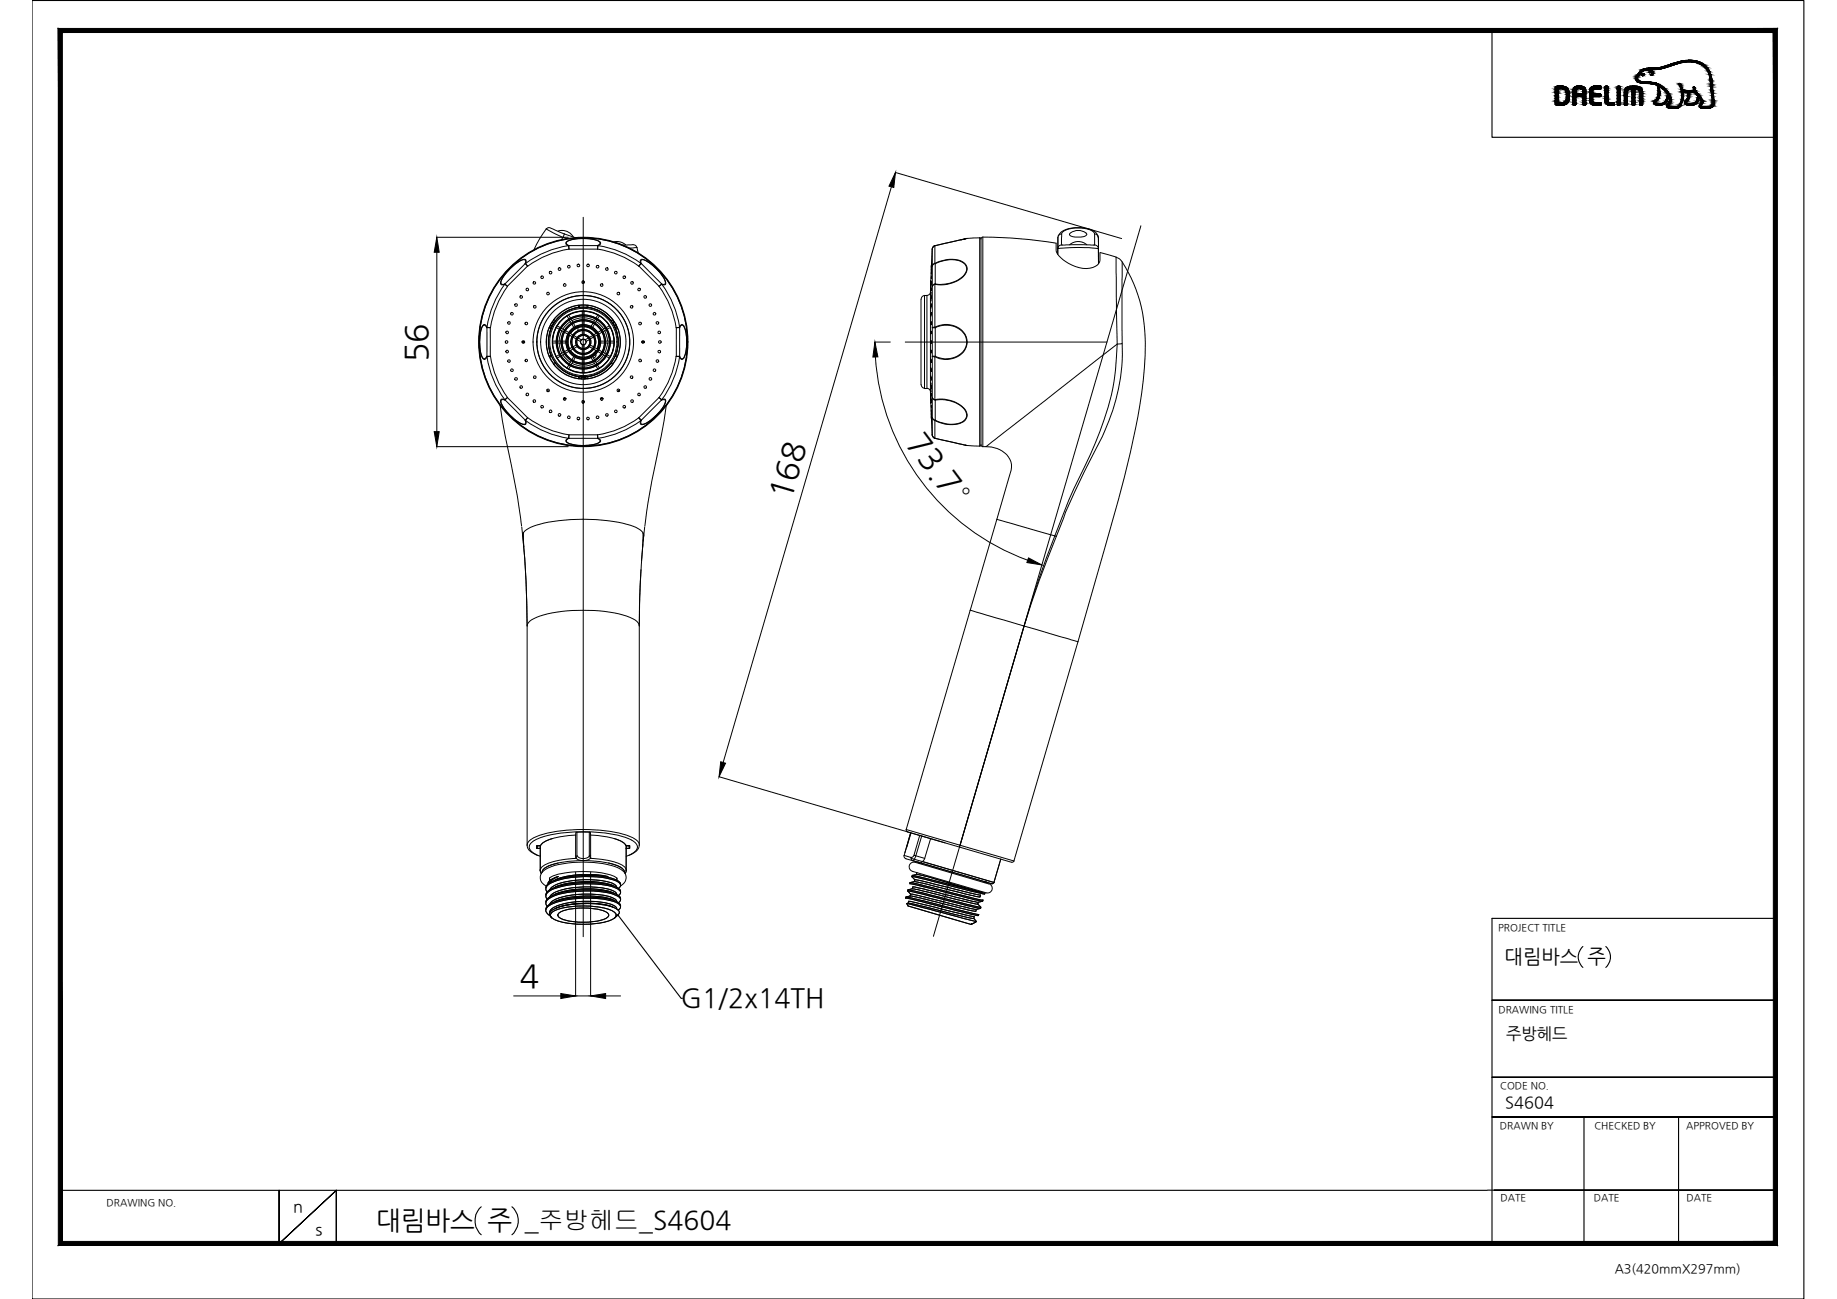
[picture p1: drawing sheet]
<svg xmlns="http://www.w3.org/2000/svg" width="420mm" height="297mm" viewBox="0 0 420 297" stroke-linecap="round" stroke-linejoin="round" font-family="sans-serif">
<defs><g id="words">
<g font-size="7.3">
<text x="97.7" y="82.8" transform="rotate(-90 97.7 82.8)">56</text>
<text x="207.1" y="101.2" transform="rotate(53 207.1 101.2)">73.7°</text>
<text x="180.6" y="114.7" transform="rotate(-74 180.6 114.7)">168</text>
<text x="118.9" y="225.7">4</text>
</g>
<text font-size="6.1" x="155.7" y="230.2">G1/2x14TH</text>
<text font-size="6" x="86" y="281">대림바스 주 _주방헤드_S4604</text>
<text font-size="4.5" x="344.1" y="220.2">대림바스 주</text>
<g font-size="3.7">
<text x="344.5" y="237.5">주방헤드</text>
<text x="344.3" y="253.4">S4604</text>
<text x="67.1" y="277.1">n</text>
<text x="72.1" y="282.4">s</text>
</g>
<text font-size="2.9" x="369.3" y="291.1">A3(420mmX297mm)</text>
<g font-size="2.3">
<text x="342.6" y="212.8">PROJECT TITLE</text>
<text x="342.7" y="231.6">DRAWING TITLE</text>
<text x="343.2" y="249">CODE NO.</text>
<text x="343.1" y="258.3">DRAWN BY</text>
<text x="364.7" y="258.2">CHECKED BY</text>
<text x="385.7" y="258.3">APPROVED BY</text>
<text x="24.4" y="275.9">DRAWING NO.</text>
<text x="343.2" y="274.7">DATE</text>
<text x="364.5" y="274.7">DATE</text>
<text x="385.7" y="274.7">DATE</text>
</g>
</g></defs>
<!-- layer: 0 -->
<g fill="#000" stroke="#000" stroke-width=".23">
<path d="M99.9 54.3l.6 3.4h-1.2zM204.8 39.4l-.4 3.5-1.1-.3zM99.3 98.7h1.2l-.6 3.4zM200.1 78.2l.7 3.4h-1.2zM235.2 127.6l3.1 1.6-3.4-.6zM164.8 174.2l1.1 .3-1.4 3.1zM141.3 209.2l.1 .1zM128.3 227.2l3.4 .5-3.4 .6zM135.1 227.7l3.4-.5v1.1z"/>
<path d="M13.3 284.8l392.3-.9h-391.3zM13.3 284.8l392.3-.9 .9 .9zM405.6 7.4v276.5l.9 .9zM405.6 7.4l.9-.9v278.3zM14.3 7.4h391.3l.9-.9zM13.3 6.5h393.2l-392.2 .9zM13.3 6.5l1 277.4v-276.5zM13.3 6.5l1 277.4-1 .9z"/>
</g>
<g fill="none" stroke="#000" stroke-width=".25">
<path d="M7.3 .1h405.3v296.9h-405.3zM341.2 7v24.4h64.9M380 24h.1M141.4 209.4l14.4 18.9h.3M362 216.4a3.2 3.2 0 0 0 0 4.8M367.3 216.4a3.2 3.2 0 0 1 0 4.8M406.1 210h-64.9v74.7M341.2 228.7h64.9h-64.9M341.2 255.4h64.9h-64.9M341.2 246.3h64.9h-64.9M362.3 255.4v28.9M383.9 255.4v28.9"/>
<path d="M13.8 272.2h326.3M63.8 272.2v12.2l13.1-12.2-13.1 12.2zM110.1 276a4.3 4.3 0 0 0 0 6.3M117.1 276a4.2 4.2 0 0 1 0 6.3M340.2 272.1h65.9h-64.3M76.9 284.4v-12.2v12.2M350.5 284.3h55.6"/>
</g>
<!-- layer: 1 -->
<g fill="none" stroke="#000" stroke-width=".23">
<path d="M125 52.3l-1.6 2.3-1.3 2.5M127.7 52.8a2.98 2.98 0 0 1 3.5 1.4M128.8 54.3l.8 .2M129.1 53.5l-.3 .8M130.1 57l-.1-.8a.59 .59 0 0 1-.6-.6 .59 .59 0 0 1 .6-.6 10 10 0 0 1 7.2 .3l.1 .5-.5 .4-.1 .8M130.1 56.2a.57 .57 0 0 1-.6-.6 .57 .57 0 0 1 .6-.6 10 10 0 0 1 7 .3l.1 .4-.5 .5M130.1 56.2h6.6M130.1 57h6.6M130.2 56.1l-.1 .8M130.2 57a21.5 21.5 0 0 0-9.5 3.9M130.2 56.1a22.3 22.3 0 0 0-10 4.1M131.8 54.4l-5.3-2a1.14 1.14 0 0 0-1.6 0l3.9 1.9-.4 .5"/>
<path d="M136.7 56.1a22.6 22.6 0 0 1 10 4.2M136.7 57a21.5 21.5 0 0 1 9.4 3.9M136.7 56.1v.8M140.5 55.3a2.98 2.98 0 0 1 2.6 .7M142.3 56h1a2.46 2.46 0 0 1 2.2 .3l.2 .3-1.9 .2M145.7 56.5l.3 1.4M213.8 56.2v4M213.9 56.1v.1M213.9 56.1a.87 .87 0 0 0-.7 .8l.2-.4 .5-.3M219.8 54.8l1.3-.2-7.2 1.6M221.2 54.5l-7.4 1.7M224.1 54.4v47.6l.3-.3"/>
<path d="M224.1 54.3l.3 .3M224.1 54.4l-2.8 .1M224.8 54.3v47.8h.7M241.6 55.7v.3a3 3 0 0 0 1.5 3.4 7.4 7.4 0 0 0 7.4 1.5 2.43 2.43 0 0 0 1.1-2.8v-.3M241.6 55.6l-5.1-.7-5.2-.5-6.5-.2-.4 .3v47.3M241.9 54.3v3.8M241.9 56.9v1.3M242 54a4.1 4.1 0 0 1 3.9-1.9 6.1 6.1 0 0 1 5 1.4l.2 .5M242.8 56a.87 .87 0 0 0-.9 .8l2.2-.1a31.4 31.4 0 0 1 7 .1h.1a.87 .87 0 0 0-.8-.8M242.8 56h7.6M242.8 56v-1.5a1.52 1.52 0 0 1 .7-1.8 7.9 7.9 0 0 1 6.6 .3 1.54 1.54 0 0 1 .3 1.5v1.5M242.8 53.5a.82 .82 0 0 0-.8 .8v2.5"/>
<path d="M244.9 53.3a2.7 2.7 0 0 1 3.7 .3 3.4 3.4 0 0 1-3.4 .5l-.5-.3-.1-.2 .2-.3M248.6 56a2.98 2.98 0 0 0-4 0M250.4 53.5a.87 .87 0 0 1 .8 .8M251.1 54l.1 .3M251.2 54.3v6M251.2 56.9v3.4M251.2 54.3v2.5M251.6 57.7l3.7 1.1M256.7 59.9v18.7l-1.2 .1a55.2 55.2 0 0 1-5 22.6l-1.1 2.7a152.3 152.3 0 0 0-8.1 18.5l-13.3-3.8M111.3 75a.57 .57 0 0 0-.5-.6 .57 .57 0 0 0-.6 .6 9.8 9.8 0 0 0 .2 6.9l.4 .1 .6-.5h.8a21.5 21.5 0 0 0 3.9 9.4l-.6 .6M111.4 74.9v6.6M111.4 74.8a.59 .59 0 0 0-.6-.6 .59 .59 0 0 0-.6 .6 10.5 10.5 0 0 0 .2 7.2l.5 .2 .5-.6 .7-.1v-6.6"/>
<path d="M111.4 74.8l.7 .2M111.4 74.8v.1M112.2 74.9h-.8M115.4 65a22.3 22.3 0 0 0-4 9.8M115.5 64.9l.6 .6a21.5 21.5 0 0 0-3.9 9.4M115.5 64.9l-.1 .1M119.4 78.3h.6M119.4 78.1h.6M120.1 60.3a.57 .57 0 0 0 0-.8 .57 .57 0 0 0-.8 0 10.9 10.9 0 0 0-4.7 4.9 .53 .53 0 0 0 .2 .6 .53 .53 0 0 0 .7-.1M120.1 60.3l.6 .5M120.1 60.3l-4.6 4.6M120.2 60.2l-.1 .1"/>
<path d="M120.2 60.2l.5 .6-2.3 2.3-2.4 2.4-.6-.5M120.2 60.2a.58 .58 0 0 0 0-.8 .58 .58 0 0 0-.8 0 10.3 10.3 0 0 0-4.9 5.3l.1 .4 .8-.1M125.6 74.9l.4 .3M125.6 74.9a8.4 8.4 0 0 0 0 6.6M125.9 74.4l.3 .2M125.9 74.4l-.2 .4M125.9 74.3v.1M126.1 75.1a8 8 0 0 0 0 6.2M126.1 74.9a7.7 7.7 0 0 0-.1 6.3M126.3 73.7l.3 .2-.3 .6-.4-.2M126.3 78h.9M126.3 78.4h.9"/>
<path d="M126.4 78.4l.2 1.6 .6 1.5M126.6 73.3l.4 .2M126.6 73.8l.1-.1-.3-.2-.5 .8M126.6 73.3l-.2 .3M126.7 73.1l.3 .2M126.7 73.7l-.5 .9v-.1M127 73.5l-.9 1.5-.4-.3-.1 .2M127.1 73.3l-.1 .2M127.1 73.3h-.1M127.2 74.9l.7 .4M127.2 78a6.2 6.2 0 0 0 1 3.5M127.2 74.9l-.6 1.5-.2 1.6"/>
<path d="M127.4 74.5l.7 .4M127.4 74.5a7 7 0 0 0-.2 7M127.5 78h.8M127.5 78.4h.8M127.5 78l.1 1.5 .6 1.5M127.9 78.4l.2 1.5 .4 .9M127.9 75.3l-.5 1.3-.2 1.4M128.1 75.4l.8 .4M128.2 74.9l-.3 .4M128.2 75.4l-.5 1-.2 1.6M128.3 78l.1 1.3 .5 1.3M128.4 75l.7 .5"/>
<path d="M128.4 75l-.2 .4M128.5 75.6l-.5 1.4-.1 1M128.6 78h.8M128.6 78.4h.8M128.9 75.8l-.5 1.3-.1 .9M129.1 76l.7 .4M129.3 75.6a4.8 4.8 0 0 0 0 5.2M129.3 75.6l.7 .4M129.7 72.2l.4 .7M129.7 72.2l-1.3 1-1 1.3M129.7 78.2a3.7 3.7 0 0 0 3.5 3.7M129.7 72.2l-1.2 1-1 1.3"/>
<path d="M129.8 80l-.7 .4M129.9 80l.4 .7 1 .8M129.9 76.4a4 4 0 0 0 0 3.6M130 76.5l.8 .4M130 72l.5 .7M130.2 73.2l.4 .7M130.3 76.6l-.4 1.6 .4 1.6M130.3 76.1l.7 .5M130.5 73.5l-1.2 1-.6 .8M130.5 72.7a6.2 6.2 0 0 0-2.3 2.2M130.6 73l.4 .7M130.6 72.9l-1.2 .9-1 1.2"/>
<path d="M130.7 73.9l-1 .9-.8 1M130.7 73.9a5.1 5.1 0 0 1 7.8 4.1M130.8 74.1l-1.5 1.5M130.8 74.1l.4 .8M130.8 79.4l-.8 .5M130.8 79.4a2.86 2.86 0 0 0 2.6 1.7 2.86 2.86 0 0 0 2.6-1.7M130.8 77a2.86 2.86 0 0 0 0 2.4M131 79.8l-.7 .4M131 77.1l.8 .4M131.1 73.9l.5 .8M131.2 73.9l-.4 .2M131.2 73.9a4.8 4.8 0 0 1 4.4 0"/>
<path d="M131.2 76.7l.8 .5M131.8 78.9l-.8 .4M131.8 78.9l.5 .6 .9 .4M131.8 78.9a1.76 1.76 0 0 1 1.1-2.4 1.76 1.76 0 0 1 2.2 1.3 1.76 1.76 0 0 1-1.5 2.1M132 77.7l.8 .4M132 79.3l-.8 .4M132 74.8l.2 .8M132.2 77.3l.8 .4M132.3 70.2l.1 .1M132.3 70.2a8 8 0 0 0-5.2 3.1M132.3 69.8a8.3 8.3 0 0 0-5.7 3.5M132.4 70.3a8 8 0 0 0-5.3 3.1"/>
<path d="M132.5 69.8l.1 .5h-.2M132.6 70.3h1.7M133.2 73.4v.8h.4M133.2 71.1v.9M133.2 72.2v.9M133.2 74.5v.8M133.2 75.6v.9M133.2 78.8v.9M133.2 80v.8M133.2 78.8a.66 .66 0 0 1-.3-1 .66 .66 0 0 1 1 0 .66 .66 0 0 1-.3 1M133.2 74.7l-1.5 .5-1.2 1.1M133.2 74.7l-1.6 .4-1.1 1.1"/>
<path d="M133.2 79.7h.4M133.2 79.9h.4M133.2 72l-1.4 .2-1.3 .5M133.2 72h.4M133.2 72.3h.4M133.2 72.3l-1.6 .2-1 .4M133.2 71.2l-1.6 .2-1.5 .6M133.2 71.2a7 7 0 0 0-3.5 1M133.2 71.2h.4M133.2 75.6a2.6 2.6 0 0 0-2.4 2.6 2.6 2.6 0 0 0 2.4 2.6M133.2 72.7l-1 .1-1.4 .5M133.2 75.3a2.86 2.86 0 0 0-2.4 1.7"/>
<path d="M133.2 75.3h.4M133.2 74.5h.4M133.2 74.5a3.7 3.7 0 0 0-3.5 3.7M133.2 74.2a4 4 0 0 0-3.3 2.2M133.3 64.2v.6M133.5 64.2v.6M133.6 71.1v.9M133.6 72.2v.9M133.6 73.4v.8M133.6 74.5v.8M133.6 75.6v.9M133.6 78.8v.9"/>
<path d="M133.6 80v.8M133.6 74.2a4 4 0 0 1 3.3 2.2M133.6 74.5a3.7 3.7 0 0 1 2.9 1.7M133.6 75.3a2.86 2.86 0 0 1 2.4 1.7M133.6 72.7l1 .1 1.4 .5M133.6 75.6h-.4M133.6 75.6l1.3 .5 .7 .6M133.6 71.2a7 7 0 0 1 3.5 1M133.6 71.2l1.6 .2 1.5 .6M133.6 72.3l1.6 .2 1 .4M133.6 72l1.4 .2 1.3 .5M133.6 79.7a1.5 1.5 0 0 0 1.1-2.3 1.5 1.5 0 0 0-2.6 0 1.5 1.5 0 0 0 1.1 2.3"/>
<path d="M133.6 74.7l1.6 .4 1.2 1.1M133.6 74.7l1.6 .5 1.1 1.1M133.6 78.8h-.4M134.2 69.8v.5M134.3 69.8a8.3 8.3 0 0 1 5.8 3.3M134.3 69.8h-2v.5M134.4 70.3a8 8 0 0 1 6.3 4.7M134.4 70.3h-.1M134.5 69.8v.5M134.5 70.2a8 8 0 0 1 5.3 3.1M134.5 70.2l-.1 .1M134.6 77.3l-.8 .4"/>
<path d="M134.8 77.7l-.8 .4M134.8 79.3l.8 .4M135 78.9l.8 .4M135.3 74.5h.1M135.6 76.7l-.8 .5M135.6 76.7l.2 .4M135.6 73.9l-.4 .8M135.6 73.9a4.8 4.8 0 0 1 0 8.6M135.8 77.1l-.8 .4M135.8 79.8l.7 .4M135.8 79.3l-.9 1-1.3 .5M135.8 77.1l.2 1.3-.2 .9"/>
<path d="M136 79.4l.7 .5M136 74.1l-.4 .8M136 77a2.86 2.86 0 0 1 0 2.4M136.2 73l-.4 .7M136.2 72.9l1.2 .9 1.1 1.2M136.3 72.7a6.2 6.2 0 0 1 2.4 2.2M136.4 73.5l1.1 1 .6 .8M136.5 76.1l-.7 .5M136.5 76.2l.2 .3M136.5 73.2l-.4 .7M136.5 76.6l.4 1.6-.4 1.6M136.6 76.6l.3 1.6-.3 1.6"/>
<path d="M136.7 76.5l-.7 .4M136.7 79.9l-.2 .3M136.7 76.5a3.7 3.7 0 0 1 0 3.4M136.7 72l-.4 .7M136.9 76.4l.5 1.6M136.9 80l-.4 .7-.9 .8M136.9 80l.8 .4M137.1 72.2l1.3 1 1 1.3M137.1 72.2l-.4 .7M137.4 78l-.1 .8-.4 1.2M137.4 78h.8M137.4 78.4h.8"/>
<path d="M137.5 75.6l-.8 .4M137.7 76l-.8 .4M138.3 75.6l.5 1.4 .1 1M138.4 75l-.7 .5M138.5 75l.2 .4M138.5 78h.8M138.5 78.4h.8M138.5 78a5.1 5.1 0 0 1-4.9 5.3M138.6 75.4l-.7 .4M138.7 75.4l.4 1 .3 1.6M138.7 74.9a6.2 6.2 0 0 1 0 6.6M138.9 78.4l-.2 1.5-.4 .9"/>
<path d="M139.4 78l-.2 1.5-.5 1.5M139.4 74.5l-.8 .4M139.4 74.5l.2 .4M139.6 78h.8M139.6 78.4h.8M139.6 74.9l.6 1.5 .2 1.6M139.6 74.9l-.7 .4M139.6 74.9l.6 1.5 .3 1.6M139.8 73.3h.1M140.1 73.1l-.4 .2M140.1 73.7l.5 .9M140.1 73.1l.1 .2"/>
<path d="M140.2 73.8l-.1-.1 .3-.2 .5 .8M140.2 73.3l-.4 .2M140.2 73.3l.2 .3M140.4 78.4l-.2 1.6-.6 1.5M140.5 78v.4M140.5 78.4l-.3 1.6-.6 1.5M140.5 73.7l-.3 .2 .4 .6 .3-.2M140.7 74.9a7.7 7.7 0 0 1 .1 6.4M140.8 75.1a8 8 0 0 1 0 6.2M140.8 75.2l.4-.3a8.4 8.4 0 0 1 0 6.6l-.4-.2M140.9 74.3l-.3 .3v-.1M140.9 74.4l.2 .4"/>
<path d="M141.1 74.7l-.4 .3M141.1 74.8l.1 .1M146.7 60.3a.56 .56 0 0 1-.1-.8 .56 .56 0 0 1 .8 0 8.8 8.8 0 0 1 4.8 5.3l-.5 .3-.4-.2M146.7 60.3l4.7 4.7M146.7 60.3l-.6 .5M146.8 78.3h.6M146.8 78.1h.6M150.7 65.5a21.5 21.5 0 0 1 3.9 9.4l.8-.1M151.3 64.9l-.5 .6M151.3 65a.57 .57 0 0 0 .9 .1 .57 .57 0 0 0-.1-.9 9.9 9.9 0 0 0-5.2-4.9h-.3l-.2 .3 .2 .6-.5 .6 4.6 4.7M151.3 65l-.6 .5M151.4 65a22.3 22.3 0 0 1 4 9.8"/>
<path d="M155.4 74.8a.58 .58 0 0 1 .6-.6 .58 .58 0 0 1 .5 .6 10.2 10.2 0 0 1-.2 7.2l-.4 .2-.5-.6-.8-.1M155.4 74.8l.1 .1a.54 .54 0 0 1 .5-.5 .54 .54 0 0 1 .5 .6 9 9 0 0 1-.3 7h-.4l-.4-.5M210.7 68.4v19.6M211.5 67.6l.5-.1v21.3h-.5zM211.5 67.6a.87 .87 0 0 0-.8 .8M212.8 66.7l.1 25.4M212.9 66.7a.87 .87 0 0 1-.9 .8M212.9 77.9v.6zM212.9 73.7v.6zM212.9 68.2v.6zM212.9 71.7v.6zM212.9 64.4v.6z"/>
<path d="M212.9 69.9v.6zM212.9 64.9v.6zM212.9 66.8v.6zM212.9 64.3v-.1l-.1 2.5M212.9 65.7v.6zM212.9 75.8v.6zM213 73.6v.6zM213 69.5v.5zM213 76.3v-.6v.6M213 71.4v.6zM213 77.9v.6zM213 67.6v.6l.1-.6"/>
<path d="M213.1 60.4h.1M213.1 65.9l-.1 .6zM213.1 62l-.1 .6zM213.1 60.7l-.1 .6zM213.1 60.4l-.1 .6zM213.1 63.1l-.1 .6zM213.1 61.2l-.1 .6zM213.1 64.4l-.1 .6M213.2 60.9v-3.9l-.3 7.2M213.2 60.9v38.6l-.3-7.3M213.8 65v9.8a5.2 5.2 0 0 1 7.2 2.2 4 4 0 0 1-3.7 5.1l-1.2 .1-1.2-.2-1.1-.4v9.8M213.8 60.2a7 7 0 0 1 6.6-.2 1.9 1.9 0 0 1 0 3.2 8 8 0 0 1-6.6 1.8"/>
<path d="M213.8 60.2l-.6 .6M213.9 60.2l-.5 .3-.2 .3M213.9 64.9l-.1 .1M213.9 64.9l-.5 .2-.2 .4 .7-.5M213.9 75a5.1 5.1 0 0 1 7 2 3.9 3.9 0 0 1-3.6 5l-1.2 .1-2.2-.6M213.9 60.3a6.3 6.3 0 0 1 6.7 .1 2.05 2.05 0 0 1-.7 3.1 7.8 7.8 0 0 1-6 1.4zM213.9 75v6.5M213.9 74.9v-.1l-.7 .1 .7 .1M256.7 78.6a46.4 46.4 0 0 1-6.3 24.6 130.4 130.4 0 0 0-8.8 19.5M111.4 81.4a22.3 22.3 0 0 0 4 10M114.4 92.7a220.6 220.6 0 0 0 3.2 17.2l.7 3.5 1 6.9M115.4 91.4l.1 .1"/>
<path d="M115.4 91.4l.6-.5 2.4 2.3 2.3 2.3-.5 .7M115.4 91.4a.6 .6 0 0 0-.8 0 .6 .6 0 0 0 0 .8 10.4 10.4 0 0 0 5.2 4.9l.5-.1-.1-.8M115.5 91.5a.57 .57 0 0 0-.8 0 .57 .57 0 0 0 0 .8 9.6 9.6 0 0 0 5.1 4.7l.4-.2-.1-.7M115.5 91.4l4.6 4.7M120.1 96.1h.1M120.1 96.1l.6-.6a21.5 21.5 0 0 0 9.5 3.9M120.2 96.2a22.3 22.3 0 0 0 9.8 4M125.1 89.1l.5 .4M125.7 81.6l.9 1.5M126 81.2v.1M126 81.3l-.4 .2M126 81.3l.1 .1"/>
<path d="M126.1 81.4l-.4 .2-.1-.1M126.1 81.4l.9 1.5M126.6 83.1a8.3 8.3 0 0 0 5.7 3.5M127 82.9l-.4 .2M127 82.9l.1 .1M127 83.1l-.3 .2M127 83l.1 .1M127.1 83.1a8 8 0 0 0 5.2 3M127.1 83a8 8 0 0 0 5.3 3.1M127.2 81.5l.2 .4M127.4 81.9l1 1.3 1.3 1M127.5 81.9l1 1.3 1.2 1"/>
<path d="M127.9 81.1l-.7 .5M128.1 81.5l-.7 .4M128.2 81.5a6.2 6.2 0 0 0 2.3 2.2M128.2 81l.2 .4M128.4 81.4a5.9 5.9 0 0 0 4.8 2.7M128.7 81.1l1 1.2 .8 .6M128.9 80.5l-.8 .5M128.9 80.6l.8 1 1 .9M128.9 91.1h.2M129.1 80.9l-.7 .5M129.1 90.9v.3M129.1 91.2h.4"/>
<path d="M129.3 80.8l1.5 1.5M129.7 84.2a7 7 0 0 0 3.5 1M130 80.4l-.7 .4M130.1 83.5l-.4 .7M130.1 84.4l1.5 .6 1.6 .2M130.1 99.5l-.1 .7M130.1 99.5l.1 .8M130.1 99.4h6.6v.9M130.5 83.7l-.5 .7M130.5 83.7l1.3 .5 1.4 .2M130.5 80.1l1.2 1.1 1.5 .5-1.6-.4-1.1-1.2M130.6 82.5l-.4 .8"/>
<path d="M130.7 82.5l1.2 .6 1.3 .2M130.8 82.3l.4 .2M130.8 83.1l.9 .4 1.5 .2M131 82.7l-.4 .8M131.2 82.5l2 .5M131.2 81.5l-.4 .8M131.3 81.5l.7 .4 1.2 .2v.9M131.6 81.7l-.5 .8M132.3 86.6v-.4l.3-.1-.1 .5M132.9 86.3v.3M132.9 86.2h1l-.1 .1-.1 .3h.2M132.9 86.6h.9"/>
<path d="M132.9 86.2l.2 .1M132.9 86.6h-.6M133 86.3v.3M133.1 86.3h.7M133.2 81.1v.8M133.2 83.3v.8M133.2 84.4v.8M133.2 83.3h.4M133.2 84.4h.4M133.2 84.1h.4M133.2 85.2h.4M133.2 81.9h.4"/>
<path d="M133.3 91.6v.6M133.5 91.6v.5M133.6 81.1v.8M133.6 82.2v.8M133.6 83.3v.8M133.6 84.4v.8M133.6 82.1h-.4M133.6 80.8h-.4M133.6 83h-.4M133.9 86.3v.3M134.2 86.1v.5M134.3 86.1h-1.7"/>
<path d="M134.3 86.1h.1M134.5 86.2v.4M135.2 81.7l.4 .8M135.6 81.5l.4 .8M135.6 81.5l-.8 .4-1.2 .2M135.6 82.5l-2 .5M135.8 82.7l.4 .8M136 83.1l-.9 .4-1.5 .2M136.1 82.5l.4 .8M136.1 81.1h.3l-.2 .5-.4 .3M136.3 83.7l.4 .7M136.3 80.1l-1.1 1.1-1.6 .5 1.6-.4 1.2-1.2"/>
<path d="M136.3 83.7l-1.3 .5-1.4 .2M136.5 80.2a3.7 3.7 0 0 1-2.9 1.7M136.6 83.2l-1.4 .7-1.6 .2M136.7 83.5l.4 .7M136.7 99.5l.1 .7M136.7 84.4l-1.5 .6-1.6 .2M136.7 80.4l.8 .4M137.1 84.2a7 7 0 0 1-3.5 1M137.3 91.2h.4M137.7 90.9v.3M137.7 80.9l.7 .5M137.9 80.5l.7 .5"/>
<path d="M137.9 91.1h-.2M138.1 81.1l-1 1.2-.7 .6M138.5 81.4l-1.1 1.2-.8 .6M138.6 81.5l.8 .4M138.7 81l-.2 .4M138.7 81.5a6.2 6.2 0 0 1-2.4 2.2M138.9 81.1l.7 .5M139.4 81.9l-1 1.3-1.3 1M139.6 81.5l-.2 .4M139.7 83.1l.4 .2M139.8 83.1a7.9 7.9 0 0 1-5.4 3M139.8 83v.1"/>
<path d="M139.8 82.9l.4 .2M139.9 82.9a7.7 7.7 0 0 1-5.5 3.2M140.2 83.1a8.1 8.1 0 0 1-6.3 3.5M140.7 81.4l.4 .2-.9 1.5M140.8 81.3l-.9 1.6M141.2 81.5l-.1 .1M141.7 89.1l-.4 .4M146.6 96.2a22.3 22.3 0 0 1-9.8 4M146.7 96.1l-.6-.6a21.5 21.5 0 0 1-9.4 3.9M146.7 96.1h-.1M150.7 90.9l.6 .5M150.7 90.9l-4.6 4.6 .5 .7a.58 .58 0 0 0 0 .8 .58 .58 0 0 0 .8 0 9.9 9.9 0 0 0 4.9-5.3l-.2-.4-.8 .1"/>
<path d="M150.8 90.9l.5 .6M151.3 91.5l.2-.1a.51 .51 0 0 1 .7 .2 .51 .51 0 0 1-.1 .7 9.9 9.9 0 0 1-5.1 4.7l-.4-.2 .1-.7M151.3 91.4l-4.6 4.7M151.4 91.4l-.1 .1M152.4 92.7a205.1 205.1 0 0 1-3.3 17.2l-1.6 10.4M154.6 81.5a21.5 21.5 0 0 1-3.9 9.4M155.4 81.6a22.3 22.3 0 0 1-4 9.8M155.5 81.5v-6.6h-.8v6.6M155.5 81.4l-.1 .2M155.5 81.5h-.8M210.7 87.9a.87 .87 0 0 0 .8 .9M212 88.8a.87 .87 0 0 1 .9 .8"/>
<path d="M212.9 91.5h.1M212.9 82.1v.6zM212.9 86v.6zM212.9 80v.6zM212.9 90.1v.6zM212.9 89v.6zM212.9 91.4v.6M212.9 84.1v.6zM212.9 90.9v.6zM212.9 87.6v.6zM213 88.2l.1 .6zM213 91.4l.1 .6z"/>
<path d="M213 84.4v.5zM213 95.4l.1 .6M213 92.7l.1 .6zM213 82.3v.6zM213 80.7v-.6v.6M213 89.9l.1 .6zM213 95.1l.1 .6-.1-.5M213 86.3v.6zM213 94.6l.1 .6zM213 93.8l.1 .5zM213.2 95.5l.6 .6-.4-.2zM213.8 91.4a7.2 7.2 0 0 1 7.2 2.7 1.97 1.97 0 0 1-1.5 2.7 7.8 7.8 0 0 1-5.7-.6v4"/>
<path d="M213.8 91.4l.1 .1M213.9 91.4l-.7-.5 .2 .4 .5 .2M213.9 81.4l-.7 .1 .7 .1v-.1M213.9 91.5a6.9 6.9 0 0 1 7 2.6 1.87 1.87 0 0 1-1.5 2.7 7.3 7.3 0 0 1-5.5-.7M213.9 91.5v4.6M130 100.2a.57 .57 0 0 0-.6 .6 .57 .57 0 0 0 .6 .6 10 10 0 0 0 7.2-.3l.1-.5-.5-.4M130 100.2h.2M130.1 100.2a.57 .57 0 0 0-.6 .6 .57 .57 0 0 0 .6 .6 9.9 9.9 0 0 0 7-.3l.1-.4-.5-.5M130.1 100.2h6.6M136.8 100.2h-.1M213.8 100.2l7.3 1.7 3 .1M213.9 100.2l-.5-.3-.2-.4a.87 .87 0 0 0 .7 .8"/>
<path d="M213.9 100.2v.1M213.9 100.2l7.2 1.7-.3-.1M224.4 101.7l.1 .3 .3 .1M225.5 102.1a5.5 5.5 0 0 1 5.9 4.1l-.1 1.3-3.3 11.2M225.5 102.1l30-23.4-.2-19.9a3.1 3.1 0 0 1 2.1 2.3 34.8 34.8 0 0 1 4.5 20.2 133.5 133.5 0 0 1-4.7 27.6l-10.7 37.9M228 118.7l-20.7 71M119.3 120.5l.2 2M119.5 122.5a205.8 205.8 0 0 1 1.1 20.7 2.74 2.74 0 0 1 2.1-2 35.8 35.8 0 0 1 20.6-.3l1.4 .6a2.32 2.32 0 0 1 1.5 1.7 224.1 224.1 0 0 1 .8-18.7M119.5 122.5a2.24 2.24 0 0 1 1.8-1.9 38.5 38.5 0 0 1 17.7-1.5 14.9 14.9 0 0 1 7.7 2.3l.5 .8-.5 6M119.6 122.7a222.4 222.4 0 0 1 1 20.5v50.1M119.7 121.8l.1 3.3M146.6 130.3l-.4 12.9v50.1"/>
<path d="M147.1 121.8l-.1 3.2M147.4 120.6l-.3 3.1M221.9 139.6l12.3 3.6M241.6 122.7l-.3-.2a216.1 216.1 0 0 0-7.1 20.7M241.6 122.7a221.5 221.5 0 0 0-7.4 20.5M234.2 143.2l12.3 3.6M234.2 143.2l-14.6 50.1M246.5 146.8l-14.6 50.1M120.6 193.3a3.1 3.1 0 0 0 2.4 2.4M120.6 193.3a2.46 2.46 0 0 1 1.7-1.8 34 34 0 0 1 16.1-1.5l2.9 .4a7.4 7.4 0 0 1 4.8 2.4l.2 .5M122.9 193.4v.6h.7h-.9v-.6h.9M122.9 193.4h.1"/>
<path d="M122.9 193.4h.7M123.6 198.9l.2 .9M123.6 193.7v5.3M123.6 198.9v.1M123.6 195.8l-.3-.1a2.84 2.84 0 0 1-2.3-2.2 4.5 4.5 0 0 1 3.3-2.2 35.6 35.6 0 0 1 19.5 .5l1.1 .6a1.4 1.4 0 0 1 .9 1.3 1.4 1.4 0 0 1-1 1.3l-1.6 .8M123.6 193.4h-.7v.6M123.6 193.4v.3M126.4 191.7l-1.9 .8-.9 .9M127.7 197.3l-1.8 .5a2.67 2.67 0 0 0-1.9 1.6M131.7 190.4v5.2M131.7 191a15.9 15.9 0 0 0-7.5 1.7l-.6 .7M131.8 196.3a14.9 14.9 0 0 0-7.8 1.9l-.4 .7"/>
<path d="M132 190.3v5.4M132 190.3l-.3 .1M132 190.3l3.1 .1M134.8 190.3v5.4M135 196.3a14.3 14.3 0 0 1 7.9 1.9l.4 .8M135 190.4l.1 5.2M135.1 191a15.9 15.9 0 0 1 7.5 1.7l.6 .7M139.1 197.3l1.8 .5a2.73 2.73 0 0 1 1.9 1.6 2.69 2.69 0 0 0-2.2-1.7 27.1 27.1 0 0 0-15.1 .3 2.09 2.09 0 0 0-1.5 1.5M140.4 191.7l1.9 .8 .9 .9M143.2 193.4h.9v.6h-.9h.7v-.6zM143.2 193.4l.1 .3M143.2 199l-.2 .8 .2-.8"/>
<path d="M143.2 193.7v5.3M143.3 199h.1M143.9 193.4h.1M146.2 193.3a2.78 2.78 0 0 1-2.3 2.3M206.8 195.6a.61 .61 0 0 0 .4 .7M207.2 196.4l1.5 .4M207.3 189.7l24.6 7.2M207.3 189.7l.3 .5 23.8 7h.2l.3-.3M208.3 190.4l-1.5 5.2 1.7 .5 .5-.5M208.4 190.4l-1 3.3M208.4 196v.3l.3 .5M208.4 196.3l18.9 5.5"/>
<path d="M208.7 196.8l18.1 5.3M209.3 197.2l16.8 4.9M209.3 197.2a1.08 1.08 0 0 0-1.3 .7 1.08 1.08 0 0 0 .7 1.3l16.9 5a1.08 1.08 0 0 0 1.3-.8 1.08 1.08 0 0 0-.7-1.3M209.7 199.5l-.1 .5M209.9 197.1l.4 .3M210.4 191l-1.4 4.6 .5 .1 1.3-4.5M211.5 196.3l-.8 1-2-.5M211.5 196.3l-2-.6-.5 1-.3 .1M212.9 191.8l-1.4 4.5M228.9 196.5l-1.6 5.3M125.7 200.8a4.5 4.5 0 0 1 2.5-1 22.8 22.8 0 0 1 12.3 .6l.6 .4v.5M125.7 209.1v.3a1.34 1.34 0 0 1 1.1-1.6 22.2 22.2 0 0 1 13.5-.3l.8 .4a.77 .77 0 0 1 .5 .6 .77 .77 0 0 1-.2 .7"/>
<path d="M125.7 200.8v.6M125.7 201.8l.7-.7 1.3-.7-1.8 .8-.6 .7v.2M125.8 209.3l.3 .4M126 204.7a8.3 8.3 0 0 1 4.8-1.7 18.3 18.3 0 0 1 9.6 .8l.4 .3 .3 .4a2.73 2.73 0 0 0-2.3-1.3 22.7 22.7 0 0 0-11.8 .8l-1 .7-.3 .4zM126 209.7l.2 .2M126.4 208.5a16.7 16.7 0 0 1 9.6-1.2l1.2 .2a6.5 6.5 0 0 1 3.6 1.4l.1 .4a2.11 2.11 0 0 1-1.7 1.3 21.6 21.6 0 0 1-12.3-.3l-.9-.7-.1-.3zM127.7 208.9a7.3 7.3 0 0 1 4.5-1.2h2.4l2.1 .2a3.2 3.2 0 0 1 2.5 1.4 1.96 1.96 0 0 1-1.7 1.1 15.6 15.6 0 0 1-9.4-.5l-.5-.6zM139.1 200.4a21.7 21.7 0 0 0-12.1 .8M140.2 207.4a21 21 0 0 0-13.2 .4M140.3 202.5a20.7 20.7 0 0 0-13.3 .3M140.3 204.2a20.7 20.7 0 0 0-13.3 .3M140.3 205.8a21.2 21.2 0 0 0-13.3 .3"/>
<path d="M141.1 207.8a2.37 2.37 0 0 0-2.3-1.3 21.2 21.2 0 0 0-12.2 1l-.6 .5-.3 .6M141.1 206.1a3.4 3.4 0 0 0-2.9-1.3 20.1 20.1 0 0 0-11.6 1.1l-.8 .8a3.9 3.9 0 0 1 2.6-1.5 19.7 19.7 0 0 1 12 .3l.5 .3 .2 .3M141.1 202.8a2.94 2.94 0 0 0-2.4-1.2 21.4 21.4 0 0 0-11.8 .8l-.9 .7-.3 .4a5.1 5.1 0 0 1 3.8-1.9 20.7 20.7 0 0 1 10.6 .4l.8 .5 .2 .3M141.3 209.2l-.7 .7M141.4 208.1a.79 .79 0 0 0 .5-.8 .79 .79 0 0 0-.6-.7 16.8 16.8 0 0 0-8.2-1.2 14.7 14.7 0 0 0-7.9 2 1.14 1.14 0 0 0 .4 1.9M141.5 206.4a.76 .76 0 0 0 .4-.8 .76 .76 0 0 0-.5-.6 17.9 17.9 0 0 0-9.7-1.1 12.2 12.2 0 0 0-6.4 1.8 1.01 1.01 0 0 0-.2 1.5M141.5 204.8a.76 .76 0 0 0 .4-.8 .76 .76 0 0 0-.5-.7 12.5 12.5 0 0 0-5.8-1.2 18.6 18.6 0 0 0-10 1.7 1.14 1.14 0 0 0-.5 1.8M141.5 203.1a.79 .79 0 0 0 .4-.7 .79 .79 0 0 0-.5-.7 21.8 21.8 0 0 0-14.1-.3l-1.2 .5a1.35 1.35 0 0 0-1 2M141.9 202.2a2.95 2.95 0 0 0-2.5-1.5 24.7 24.7 0 0 0-13.1 .8l-1.1 .8-.4 .7M141.9 203.8a2.95 2.95 0 0 0-2.5-1.5 24.6 24.6 0 0 0-13.1 .9l-1.1 .7-.4 .8M141.9 205.5a2.95 2.95 0 0 0-2.5-1.5 24.2 24.2 0 0 0-13.1 .8l-1.1 .7-.4 .8M141.9 207.1a2.95 2.95 0 0 0-2.5-1.5 23.5 23.5 0 0 0-13.5 1.1l-.9 .7-.2 .5"/>
<path d="M142 202.6a2.07 2.07 0 0 0 1.2-1.9 2.07 2.07 0 0 0-1.2-1.9 20.6 20.6 0 0 0-11-1.6l-1.1 .1a9.6 9.6 0 0 0-5.9 2.2 2.06 2.06 0 0 0 .9 3.1M207.2 205.1l16.7 4-.1 .3h-.3l-1.3-.3-13.7-3.5-1.4-.2zM207.2 205.1l1-.2 .7 .1 14.1 3.4h.2l.1-.4M207.3 206.6l.4 .6M207.6 203.8l.7 .7M207.7 203.5l16.6 4v.2M207.7 207.2l-.3-.6 16 4.1M207.7 203.5l-.1 .2 16.7 4M207.7 207.2l14.4 4.2 .2-.1-.1-.1h.3M208.2 201.8l2.5 .5 12.7 3.3 1.4 .2-.1 .3M208.2 201.8l-.1 .3 14.7 3.6 1.9 .4M208.3 204.5l15 3.5"/>
<path d="M208.3 204.5l-.1 .4M208.6 200.5l1.4 .2 12.1 3.1 3.1 .6 .1-.1-.9-.3M208.6 200.5l.7 .7M208.7 200.2l15.7 3.8-12.3-3.6M208.7 200.2l1.1-.2 2.3 .4M208.7 203.2l14.9 3.5M208.7 203.2l.1-.4h.5l14.5 3.5M208.7 200.2l15.7 3.8M208.7 200.2l-.1 .3M208.7 203.2l-1 .3M209.2 201.6l-1 .2M212.1 200.4l12.3 3.6"/>
<path d="M222.8 209.6l-14.4-3.5h-.5l-.2 .4 15 3.5M222.8 209.6l-.1 .4 .6 .7M223.3 210.8l-.8 .4 .8-.4M223.6 206.7l.7 .7M223.8 206.3l-.2 .4M224.1 205.1l-3.2-.6-11.8-2.9 .2-.4 1.6 .3 13.3 3.2v.4M224.3 207.7l-1 .3M224.5 203.9v.2M224.7 206.1l-.9 .2M225.7 201.7l-.5 .1M227.4 201.8l-.4 .3h-.2"/>
<circle cx="115.9" cy="78.2" r=".29"/>
<circle cx="116" cy="76" r=".3"/>
<circle cx="116.4" cy="73.9" r=".3"/>
<circle cx="117.1" cy="71.7" r=".3"/>
<circle cx="118" cy="69.8" r=".3"/>
<circle cx="119.2" cy="67.9" r=".3"/>
<circle cx="119.7" cy="78.2" r=".29"/>
<circle cx="120.4" cy="74" r=".3"/>
<circle cx="120.6" cy="66.2" r=".3"/>
<circle cx="122.2" cy="64.7" r=".29"/>
<circle cx="122.3" cy="70.2" r=".29"/>
<circle cx="124" cy="63.4" r=".3"/>
<circle cx="125.4" cy="67.1" r=".31"/>
<circle cx="125.9" cy="62.3" r=".31"/>
<circle cx="128" cy="61.5" r=".31"/>
<circle cx="129.2" cy="65.2" r=".3"/>
<circle cx="130.1" cy="61" r=".3"/>
<circle cx="132.3" cy="60.7" r=".32"/>
<circle cx="133.4" cy="64.5" r=".3"/>
<circle cx="133.4" cy="78.2" r="23.9"/>
<circle cx="133.4" cy="78.2" r="23.8"/>
<circle cx="133.4" cy="78.2" r="7.7"/>
<circle cx="133.4" cy="78.2" r="7.9"/>
<circle cx="133.4" cy="78.2" r="7.1"/>
<circle cx="133.4" cy="78.2" r=".61"/>
<circle cx="133.4" cy="78.2" r="1.5"/>
<circle cx="133.4" cy="78.2" r="1.71"/>
<circle cx="133.4" cy="78.2" r="2.65"/>
<circle cx="133.4" cy="78.2" r="2.86"/>
<circle cx="133.4" cy="78.2" r="3.7"/>
<circle cx="133.4" cy="78.2" r="4"/>
<circle cx="133.4" cy="78.2" r="4.8"/>
<circle cx="133.4" cy="78.2" r="6"/>
<circle cx="133.4" cy="78.2" r="6.2"/>
<circle cx="133.4" cy="78.2" r="5.1"/>
<circle cx="133.4" cy="78.2" r="9.8"/>
<circle cx="133.4" cy="78.2" r="8.5"/>
<circle cx="133.4" cy="78.2" r="10.6"/>
<circle cx="133.4" cy="78.2" r="11.5"/>
<circle cx="134.5" cy="60.7" r=".3"/>
<circle cx="136.7" cy="61" r=".31"/>
<circle cx="137.6" cy="65.2" r=".3"/>
<circle cx="138.8" cy="61.5" r=".3"/>
<circle cx="140.8" cy="62.3" r=".3"/>
<circle cx="141.4" cy="67.1" r=".3"/>
<circle cx="142.8" cy="63.4" r=".3"/>
<circle cx="144.5" cy="70.1" r=".3"/>
<circle cx="144.6" cy="64.7" r=".3"/>
<circle cx="146.2" cy="66.2" r=".28"/>
<circle cx="146.4" cy="74" r=".31"/>
<circle cx="147.1" cy="78.2" r=".29"/>
<circle cx="147.6" cy="67.9" r=".3"/>
<circle cx="148.7" cy="69.8" r=".3"/>
<circle cx="149.7" cy="71.8" r=".3"/>
<circle cx="150.4" cy="73.8" r=".29"/>
<circle cx="150.8" cy="76" r=".3"/>
<circle cx="150.9" cy="78.2" r=".29"/>
<circle cx="116" cy="80.4" r=".31"/>
<circle cx="116.4" cy="82.6" r=".3"/>
<circle cx="117.1" cy="84.7" r=".3"/>
<circle cx="118" cy="86.7" r=".3"/>
<circle cx="119.2" cy="88.5" r=".3"/>
<circle cx="120.4" cy="82.4" r=".28"/>
<circle cx="120.6" cy="90.2" r=".3"/>
<circle cx="122.2" cy="91.7" r=".29"/>
<circle cx="122.3" cy="86.3" r=".3"/>
<circle cx="124" cy="93" r=".3"/>
<circle cx="125.4" cy="89.3" r=".3"/>
<circle cx="125.9" cy="94" r=".3"/>
<circle cx="128" cy="94.9" r=".3"/>
<circle cx="129.2" cy="91.2" r=".3"/>
<circle cx="130.1" cy="95.4" r=".3"/>
<circle cx="132.3" cy="95.7" r=".3"/>
<circle cx="133.4" cy="91.9" r=".31"/>
<circle cx="134.5" cy="95.7" r=".3"/>
<circle cx="136.7" cy="95.4" r=".3"/>
<circle cx="137.6" cy="91.2" r=".3"/>
<circle cx="138.8" cy="94.9" r=".3"/>
<circle cx="140.8" cy="94.1" r=".3"/>
<circle cx="141.4" cy="89.3" r=".29"/>
<circle cx="142.8" cy="93" r=".3"/>
<circle cx="144.5" cy="86.2" r=".31"/>
<circle cx="144.6" cy="91.7" r=".31"/>
<circle cx="146.2" cy="90.2" r=".28"/>
<circle cx="146.4" cy="82.4" r=".3"/>
<circle cx="147.6" cy="88.5" r=".3"/>
<circle cx="148.8" cy="86.6" r=".3"/>
<circle cx="149.7" cy="84.6" r=".3"/>
<circle cx="150.4" cy="82.6" r=".3"/>
<circle cx="150.8" cy="80.4" r=".29"/>
</g>
<!-- layer: 0 -->
<g fill="none" stroke="#000" stroke-width=".23">
<path d="M204.8 39.4l51.7 15.2M99.9 54.3h30.1M99.9 57.7v41M133.4 49.7v164.5M203.9 42.7l-38.5 131.7M260.9 51.6l-41.4 142.1M200.1 78.2h3.5M207.1 78.2h46.1M200.2 81.6a53.1 53.1 0 0 0 34.9 46.5M99.9 102.1h30.1M234.2 143.2l-20.7 70.9M164.5 177.6l51.7 15.1"/>
<path d="M131.7 195.6v.4M132 195.7l-.3 .5M132 195.7a1.81 1.81 0 0 0 2.8 0M134.8 195.7l.2 .5M135.1 199.4v28.3h-3.4v-28.2M135.1 195.5v.5M135.1 196a2.22 2.22 0 0 1-2.9 .6l-.5-.6M117.5 227.7h10.8M138.5 227.7h3.4"/>
</g>
<g fill="#000" stroke="#000" stroke-width=".23">
<path d="M356.2 19.7h1.3zM356.4 19.7h.9zM364.8 19.7h.5zM373.3 19.7h.7zM375.4 19h3.3zM375.5 19h3.3zM375.6 17h.4zM375.6 16.9h.4zM376.2 19.1h2.7zM377.1 15.6h3.4zM377.2 16.6h.2zM377.7 16.2h.1z"/>
<path d="M377.8 15.6h2.8zM378.2 15.6h2.4zM384.1 19.1h.2zM386.1 13.8h.8zM387.3 20h.3zM387.4 19.9h.2zM356.2 24h1.3zM361.4 20.3h1.2zM364.2 23.9h2zM364.4 24h1.8zM364.9 24.1h.2zM365.1 20.3h1.1z"/>
<path d="M365.4 20.3h.8zM368.1 24.1h.7zM387 21.2h.6zM387.3 20.8h.6zM387.5 20.8h.4zM387.6 21.2h.5zM388.9 22.8h.4z"/>
<path d="M356.4 19.7h1.1zM356.2 19.7h1.3zM356.2 19.7h1.3z"/>
<path d="M356.2 19.7l1.4 .1zM355.9 19.8h1.7z"/>
<path d="M355.9 19.8h2zM355.8 19.8h2.1z"/>
<path d="M355.8 19.8h2.1zM355.8 19.8h2.1z"/>
<path d="M355.8 19.8l2.4 .1zM355.8 19.8l2.4 .1h-2.5z"/>
<path d="M355.7 19.9l2.5 .1zM355.7 19.9l2.5 .1z"/>
<path d="M355.7 20h2.6zM355.7 20h2.6z"/>
<path d="M361.1 19.7h.3zM361 19.7h.4z"/>
<path d="M361 19.7h.4zM361 19.7h.4z"/>
<path d="M361 19.7h.6zM360.8 19.7h.8z"/>
<path d="M360.8 19.7h.9zM360.8 19.7h.9z"/>
<path d="M360.8 19.7h1.1zM360.6 19.7h1.3z"/>
<path d="M360.6 19.7l1.3 .1zM360.6 19.7l1.3 .1z"/>
<path d="M360.6 19.8h1.5zM360.3 19.8h1.8z"/>
<path d="M360.3 19.8h1.9zM360.3 19.8h1.9z"/>
<path d="M360.3 19.8l2 .1zM360.2 19.9h2.1z"/>
<path d="M360.2 19.9h2.1zM360.2 19.9h2.1z"/>
<path d="M360.1 19.9l2.4 .1zM360 20h2.5z"/>
<path d="M364.8 19.7h.9zM364.7 19.7h1z"/>
<path d="M364.7 19.7h1.3zM364.5 19.7h1.5z"/>
<path d="M364.5 19.7h1.6zM364.5 19.7h1.6z"/>
<path d="M364.5 19.7h1.6zM364.4 19.7h1.7z"/>
<path d="M364.4 19.7h1.8zM364.4 19.7h1.8z"/>
<path d="M364.4 19.7l1.8 .1zM364.4 19.8h1.8z"/>
<path d="M364.4 19.8h1.8zM364.2 19.8h2z"/>
<path d="M364.2 19.8h2zM364.2 19.8h2z"/>
<path d="M364.1 19.8l2.1 .2v-.2zM363.9 20l.2-.2 2.1 .2z"/>
<path d="M363.9 20l2.3 .1v-.1zM363.9 20l2.3 .1h-2.4z"/>
<path d="M367.3 19.7h.4zM367.2 19.7h.5z"/>
<path d="M367.2 19.7l.5 .1zM367.2 19.8h.5z"/>
<path d="M367.2 19.8h.5zM367.2 19.8h.5z"/>
<path d="M367.2 19.8h.5zM367.2 19.8h.5z"/>
<path d="M367.1 19.8l.7 .1zM367.1 19.8l.7 .1zM367.1 19.9h.7zM367.1 19.9h.7z"/>
<path d="M367.1 19.9l.7 .1zM367.1 19.9l.7 .1z"/>
<path d="M370.1 19.7l.4 .1zM370 19.8h.5z"/>
<path d="M370 19.8h.5zM370 19.8h.5z"/>
<path d="M370 19.8l.6 .1-.1-.1zM370 19.8l.6 .1h-.7z"/>
<path d="M369.9 19.9l.7 .1zM369.9 19.9l.7 .1z"/>
<path d="M369.9 20l.7 .1v-.1zM369.9 20l.7 .1h-.7z"/>
<path d="M373.3 19.7l1.1 .1zM372.7 19.8h1.7z"/>
<path d="M374.1 17.9h.3zM374.1 17.9h.3z"/>
<path d="M374.1 17.9l.3 .1v-.1zM374.1 17.9l.3 .1z"/>
<path d="M374.1 18l.4 .1zM374.1 18l.4 .1z"/>
<path d="M372.7 19.8h1.9zM372.7 19.8h1.9z"/>
<path d="M374.1 18.1h.4zM374.1 18.1h.4z"/>
<path d="M374.1 18.1l.5 .2-.1-.2zM374.1 18.1l.5 .2h-.5z"/>
<path d="M374.1 17.6l.4 .1zM374.1 17.6l.4 .1z"/>
<path d="M374.1 17.7l.3 .2 .1-.2zM374.1 17.7l.3 .2h-.3z"/>
<path d="M374.2 17.6h.4zM374.2 17.6h.3z"/>
<path d="M374.1 18.3h.5zM374.1 18.3h.5z"/>
<path d="M372.7 19.8h2.2zM372.2 19.8h2.7z"/>
<path d="M374.2 18.3l.6 .1zM374.2 18.3l.6 .1z"/>
<path d="M374.2 17.4l.4 .2 .1-.2zM374.2 17.4l.4 .2h-.4z"/>
<path d="M374.4 17.3l.3 .1 .1-.1zM374.4 17.3l.3 .1h-.5z"/>
<path d="M374.3 18.4h.6zM374.3 18.4h.6z"/>
<path d="M374.4 17.3h.5zM374.4 17.3h.4z"/>
<path d="M374.3 18.4l.8 .2zM374.3 18.4l.8 .2z"/>
<path d="M372.2 19.8l2.8 .1zM372.2 19.8l2.8 .1z"/>
<path d="M374.5 17.1l.4 .2 .1-.2zM374.5 17.1l.4 .2h-.5z"/>
<path d="M374.6 17h.4zM374.6 17l.4 .1h-.5z"/>
<path d="M372.2 19.9l3.1 .2-.3-.2zM371.9 20.1l.3-.2 3.1 .2z"/>
<path d="M374.6 17h.5zM374.6 17h.5zM374.6 17h.5zM374.6 17h.5z"/>
<path d="M374.6 17h.5zM374.6 17h.4z"/>
<path d="M374.7 16.9h.4zM374.7 16.9l.4 .1zM374.6 17h.5zM374.6 17h.5zM374.6 17h.5zM374.6 17h.5zM374.6 17h.5zM374.6 17h.5z"/>
<path d="M374.7 16.8l.5 .1zM374.7 16.8l.5 .1z"/>
<path d="M374.7 16.9h.5zM374.7 16.9h.4z"/>
<path d="M374.4 18.6h.8zM374.4 18.6h.8z"/>
<path d="M374.4 18.6l1 .1zM374.4 18.6l1 .1z"/>
<path d="M374.8 16.7l.4 .1zM374.8 16.7l.4 .1zM374.8 16.8h.4zM374.8 16.8h.4zM374.8 16.8h.4zM374.8 16.8h.4z"/>
<path d="M374.8 16.8h.4zM374.8 16.8h.4zM374.7 16.8h.5zM374.7 16.8h.5z"/>
<path d="M374.8 16.7h.4zM374.8 16.7h.4z"/>
<path d="M374.5 18.7h1zM374.5 18.7h1z"/>
<path d="M375 16.4l.2 .3 .3-.3zM375 16.4l.2 .3h-.4zM374.8 16.7h.4zM374.8 16.7h.4z"/>
<path d="M374.6 18.7h1zM374.6 18.7h1zM374.6 18.7h1zM374.6 18.7h1z"/>
<path d="M374.6 18.7h1.1zM374.6 18.7h1.1z"/>
<path d="M374.6 18.7h1.3zM374.6 18.7h1.3z"/>
<path d="M375.7 17.3h.1zM375.7 17.3h.1z"/>
<path d="M375.6 17.3h.2zM375.6 17.3h.2zM375.7 17.3h.1z"/>
<path d="M375.2 16.2l.3 .2 .4-.2zM375 16.4l.2-.2 .3 .2zM375 16.4h.5zM375 16.4h.5z"/>
<path d="M375.6 17.2h.3zM375.6 17.2l.2 .1zM375.6 17.3h.2zM375.6 17.3h.2z"/>
<path d="M375.3 16.2h.7zM375.3 16.2h.6z"/>
<path d="M375.6 16.9l.4 .1zM375.6 16.9l.4 .1zM375.5 17h.5z"/>
<path d="M375.5 17.2h.5zM375.5 17.2h.4z"/>
<path d="M375.5 17.1h.5zM375.5 17.1h.6z"/>
<path d="M375.5 17.1h.5zM375.5 17.1l.5 .1z"/>
<path d="M374.6 18.7h1.5zM374.6 18.7h1.5z"/>
<path d="M375.5 17h.6zM375.5 17h.6z"/>
<path d="M375.5 17h.6zM375.5 17h.6zM375.5 17h.6zM375.5 17h.6zM375.5 17h.6zM375.5 17h.6z"/>
<path d="M375.5 17h.6zM375.5 17h.6z"/>
<path d="M375.5 17l.6 .1zM375.5 17l.6 .1z"/>
<path d="M375.5 17h.6zM375.5 17h.6zM375.5 17h.6zM375.5 17h.6z"/>
<path d="M374.6 18.7h1.6zM374.6 18.7h1.6z"/>
<path d="M374.6 18.7h1.7zM374.6 18.7h1.7zM374.6 18.7h1.7zM374.6 18.7h1.7z"/>
<path d="M374.6 18.7h1.7zM374.6 18.7h1.7z"/>
<path d="M375.5 16l.5 .2 .4-.2zM375.3 16.2l.2-.2 .5 .2z"/>
<path d="M374.6 18.7h1.8zM374.6 18.7h1.8z"/>
<path d="M374.6 18.7h2.3zM374.6 18.7h2.3z"/>
<path d="M375.5 16h1.1zM375.5 16h.9z"/>
<path d="M374.7 18.7l3 .1zM374.7 18.7l3 .1z"/>
<path d="M375.6 15.9h1.4zM375.6 15.9h1.5z"/>
<path d="M375.6 15.9h1.4zM375.5 16h1.1z"/>
<path d="M375.6 15.9h1.5zM375.6 15.9h1.5zM375.6 15.9h1.5zM375.6 15.9h1.6z"/>
<path d="M375.6 15.9h1.6zM375.6 15.9h1.9z"/>
<path d="M377.2 15.6h3.3zM377.1 15.6h3.4zM377.1 15.6h3.4zM377.1 15.6h3.4z"/>
<path d="M377.3 16.6h.1zM377.2 16.6h.2z"/>
<path d="M375.6 15.9h1.9zM375.6 15.9h2.1z"/>
<path d="M377.3 16.5h.3zM377.3 16.5h.4z"/>
<path d="M377.3 16.5h.3zM377.3 16.5h.3z"/>
<path d="M377.3 16.5h.3zM377.3 16.5l.1 .1zM377.2 16.6h.2zM377.2 16.6h.2z"/>
<path d="M375.6 15.9h2.1zM375.6 15.9h2.1z"/>
<path d="M377.7 17.2h.1zM377.7 17.2h.1z"/>
<path d="M374.8 18.8h2.9zM374.8 18.8h2.9z"/>
<path d="M374.8 18.8l3.3 .1zM374.8 18.8l3.3 .1z"/>
<path d="M377.3 16.4h.4zM377.3 16.4l.4 .1z"/>
<path d="M377.7 16.2h.2zM377.7 16.2h.2z"/>
<path d="M377.8 16.5h.3zM377.8 16.5h.3z"/>
<path d="M377.7 17.2h.2zM377.7 17.2h.1zM377.7 17.2h.1z"/>
<path d="M377.6 16.2l.4 .1zM377.5 16.3h.5z"/>
<path d="M377.6 17.1h.3zM377.6 17.1l.3 .1z"/>
<path d="M377.5 16.3h.5zM377.4 16.3h.6z"/>
<path d="M377.7 17h.3zM377.7 17h.3z"/>
<path d="M377.7 17h.3zM377.7 17l.2 .1h-.3z"/>
<path d="M377.4 16.3l.6 .1zM377.4 16.3l.6 .1z"/>
<path d="M377.4 16.4h.7zM377.3 16.4h.8z"/>
<path d="M377.7 16.4l.4 .1zM377.7 16.4l.4 .1z"/>
<path d="M377.8 16.5h.3zM377.8 16.5h.3z"/>
<path d="M377.9 16.5l.3 .1zM377.9 16.5l.3 .1zM377.9 16.6h.3zM377.9 16.6h.3z"/>
<path d="M377.9 16.7l.2 .1zM377.9 16.7l.2 .1z"/>
<path d="M377.9 16.8h.2zM377.9 16.8h.2z"/>
<path d="M377.9 16.8l.1 .2 .1-.2zM377.7 17l.2-.2 .1 .2z"/>
<path d="M374.9 18.9h3.3zM374.9 18.9h3.3z"/>
<path d="M374.9 18.9h3.3zM374.9 18.9h3.3z"/>
<path d="M377.9 16.6h.3zM377.9 16.6l.2 .1z"/>
<path d="M375 18.9h3.3zM375 18.9h3.3z"/>
<path d="M375 18.9l3.6 .1zM375 18.9l3.6 .1z"/>
<path d="M375.7 15.9h2.8zM375.7 15.9h2z"/>
<path d="M375.2 19h3.5zM375.2 19h3.5zM375.4 19h3.3z"/>
<path d="M375.4 19h3.4zM375.4 19h3.4zM375.5 19h3.3z"/>
<path d="M375.6 19h3.2zM375.6 19h3.2z"/>
<path d="M375.7 19h3.1zM375.7 19h3.1z"/>
<path d="M375.9 19h3zM375.9 19h3z"/>
<path d="M376.1 19l2.8 .1zM376.1 19l2.8 .1zM376.2 19.1h2.7zM376.2 19.1h2.7z"/>
<path d="M376.2 19.1h2.7zM376.2 19.1h2.7zM376.2 19.1h2.7z"/>
<path d="M376.3 19.1h2.8zM376.3 19.1h2.8z"/>
<path d="M377.4 19.1l1.8 .1zM377.4 19.1l1.8 .1z"/>
<path d="M379.1 19.6h.3zM379.1 19.6h.3z"/>
<path d="M377.9 19.2h1.4zM377.9 19.2h1.4z"/>
<path d="M378.1 19.2h1.2zM378.1 19.2h1.2z"/>
<path d="M378.2 19.2l1.3 .1zM378.2 19.2l1.3 .1z"/>
<path d="M375.8 15.9h3.6zM375.7 15.9h2.8z"/>
<path d="M379.4 19.6h.6zM379.4 19.6h.6z"/>
<path d="M379.1 19.6l.3 .1zM379.1 19.6l.3 .1zM379.1 19.7h.3zM379.1 19.7h.3zM379.1 19.7h.3zM379.1 19.7h.3zM379.1 19.7h.3zM379.1 19.7h.3z"/>
<path d="M379.1 19.7l.3 .1v-.1zM379.1 19.7l.3 .1z"/>
<path d="M379.2 19.8h.3zM379.2 19.8h.3z"/>
<path d="M375.8 15.8h3.7zM375.8 15.8l3.6 .1z"/>
<path d="M379.2 19.8l.3 .5v-.5zM379.2 19.8l.3 .5h-.3z"/>
<path d="M378.5 19.3l1.1 .1zM378.5 19.3l1.1 .1z"/>
<path d="M378.7 19.4l1 .1zM378.7 19.4l1 .1z"/>
<path d="M379 19.5h.8zM379 19.5h.8z"/>
<path d="M376 15.8h3.8zM375.8 15.8h3.7z"/>
<path d="M379.1 19.5l.8 .1zM379.1 19.5l.8 .1z"/>
<path d="M379.1 19.6h.9zM379.1 19.6h.9z"/>
<path d="M376.2 15.7h3.8zM376 15.8h3.8z"/>
<path d="M379.4 19.6l.6 .1zM379.4 19.6l.6 .1z"/>
<path d="M379.4 19.7h.7zM379.4 19.7h.7zM379.4 19.7h.7zM379.4 19.7h.7z"/>
<path d="M379.4 19.7h.7zM379.4 19.7h.7z"/>
<path d="M379.5 19.7l.7 .1zM379.5 19.7l.7 .1z"/>
<path d="M379.6 19.8h.6zM379.6 19.8h.6z"/>
<path d="M379.6 19.8l.8 .1zM379.6 19.8l.8 .1z"/>
<path d="M376.5 15.6h3.8zM376.2 15.7h3.8z"/>
<path d="M376.6 15.6h3.8zM376.5 15.6h3.8z"/>
<path d="M379.8 19.9l.9 .2-.3-.2zM379.8 19.9l.9 .2h-.6z"/>
<path d="M377.1 15.6h3.4zM377.1 15.6h3.4zM377 15.6h3.5z"/>
<path d="M377 15.6h3.5zM376.6 15.6h3.8z"/>
<path d="M378 15.6h2.6zM377.8 15.6h2.8zM377.8 15.6h2.8z"/>
<path d="M377.8 15.6h2.8zM377.7 15.6h2.9zM377.7 15.6h2.9zM377.7 15.6h2.9z"/>
<path d="M377.7 15.6h2.9zM377.7 15.6h2.9z"/>
<path d="M377.7 15.6h2.9zM377.2 15.6h3.3zM377.1 15.6h3.4z"/>
<path d="M379.2 15.5h1.5zM378.2 15.6h2.4zM378 15.6h2.6z"/>
<path d="M379.6 15.4h1.4zM379.2 15.5h1.5z"/>
<path d="M380 15.4h1.3zM379.6 15.4h1.4z"/>
<path d="M380.3 15.3h1.2zM380 15.4h1.3z"/>
<path d="M380.6 15.2h1.2zM380.3 15.3h1.2z"/>
<path d="M382 14.7h1.2zM382 14.7h1.2zM382 14.7h1.2zM382 14.7h1.2zM382 14.7h1.2zM382 14.7h1.2z"/>
<path d="M380.9 15.1h1.2zM380.6 15.2h1.2z"/>
<path d="M381 15.1h1.1zM380.9 15.1h1.2z"/>
<path d="M381 15.1h1.2zM381 15.1h1.1zM381 15.1h1.1zM381 15.1h1.1z"/>
<path d="M381.3 15h1.1zM381 15.1h1.2zM381 15.1h1.2zM381 15.1h1.2z"/>
<path d="M381.5 14.9h1.2zM381.3 15h1.1z"/>
<path d="M381.8 14.8h1.1zM381.5 14.9h1.2z"/>
<path d="M381.9 14.8h1.1zM381.8 14.8h1.1z"/>
<path d="M382 14.8h1.1zM381.9 14.8h1.1z"/>
<path d="M382 14.7h1.2zM382 14.7l1.1 .1z"/>
<path d="M382.1 14.7h1.1zM382 14.7h1.2z"/>
<path d="M382.2 14.7h1.2zM382.1 14.7h1.1zM382.1 14.7h1.1zM382.1 14.7h1.1z"/>
<path d="M384 19.2h.3zM384 19.2h.3z"/>
<path d="M384.1 19.4h.3zM384.1 19.4h.3z"/>
<path d="M382.9 14.4l.5 .3 .8-.3zM382.2 14.7l.7-.3 .5 .3z"/>
<path d="M384.1 19.1h.2zM384.1 19.1h.2z"/>
<path d="M383 14.4h1.3zM382.9 14.4h1.3z"/>
<path d="M384.1 19.1l.2 .1zM384.1 19.1l.2 .1z"/>
<path d="M384 19.2h.3zM384 19.2h.3z"/>
<path d="M384 19.2h.3zM384 19.2h.3z"/>
<path d="M384 19.2l.4 .1zM384 19.2l.4 .1z"/>
<path d="M384.1 19.3l.3 .1zM384.1 19.3l.3 .1z"/>
<path d="M384.1 19.4l.4 .1zM384.1 19.4l.4 .1z"/>
<path d="M384.2 19.5l.4 .1zM384.2 19.5l.4 .1z"/>
<path d="M384.3 19.6l.3 .1zM384.3 19.6l.3 .1z"/>
<path d="M384.3 19.7l.3 .2v-.2zM384.3 19.7l.3 .2h-.3z"/>
<path d="M384.3 19.9l.4 .2-.1-.2zM384.3 19.9l.4 .2h-.3z"/>
<path d="M383.4 14.3l.9 .1 .5-.1zM383 14.4l.4-.1 .9 .1z"/>
<path d="M383.5 14.3h1.4zM383.4 14.3h1.4z"/>
<path d="M383.6 14.3h1.5zM383.5 14.3h1.4z"/>
<path d="M383.8 14.2h1.9zM383.6 14.3h1.5z"/>
<path d="M384 14.1h2.8zM383.8 14.2h1.9z"/>
<path d="M386.1 13.8h1.2zM385.5 13.8h1.8z"/>
<path d="M385.5 13.8l2.1 .1zM385.2 13.9h2.4z"/>
<path d="M387.4 19.9l.2 .1zM387.4 19.9l.2 .1zM387.3 20h.3z"/>
<path d="M387.3 20h.3zM387.3 20h.3z"/>
<path d="M385.2 13.9h2.5zM385.1 13.9h2.6z"/>
<path d="M385.1 13.9h2.7zM385 13.9h2.8z"/>
<path d="M385 13.9h2.9zM384.9 13.9h3z"/>
<path d="M384.9 13.9l3.3 .1zM384.5 14h3.7z"/>
<path d="M384.5 14h3.9zM384.3 14h4.1z"/>
<path d="M384.3 14l4.3 .1zM384 14.1h4.6z"/>
<path d="M386.8 14.1l1.9 .1zM386.8 14.1l1.9 .1z"/>
<path d="M387.2 14.2h1.5zM387.2 14.2h1.5z"/>
<path d="M387.3 14.2l1.7 .1zM387.3 14.2l1.7 .1z"/>
<path d="M387.9 14.3h1.2zM387.9 14.3h1.2z"/>
<path d="M388 14.3l1.3 .1zM388 14.3l1.3 .1z"/>
<path d="M388.4 14.4l1.2 .3-.3-.3zM388.4 14.4l1.2 .3h-.7z"/>
<path d="M388.9 14.7l.9 .1zM388.9 14.7l.9 .1z"/>
<path d="M389.1 14.8l.9 .2-.2-.2zM389.1 14.8l.9 .2h-.6z"/>
<path d="M389.4 15l.9 .3-.3-.3zM389.4 15l.9 .3h-.5z"/>
<path d="M389.8 15.3l.6 .1zM389.8 15.3l.6 .1z"/>
<path d="M389.9 15.4l.6 .1zM389.9 15.4l.6 .1z"/>
<path d="M390 15.5l.5 .1zM390 15.5l.5 .1z"/>
<path d="M390.1 15.6h.5zM390.1 15.6h.5z"/>
<path d="M390.1 15.6h.5zM390.1 15.6h.5z"/>
<path d="M390.2 15.6l.5 .3-.1-.3zM390.2 15.6l.5 .3h-.3z"/>
<path d="M390.4 15.9l.6 .4-.3-.4zM390.4 15.9l.6 .4h-.4z"/>
<path d="M390.6 16.3l.4 .1zM390.6 16.3l.4 .1z"/>
<path d="M390.7 16.4l.6 .6-.3-.6zM390.7 16.4l.6 .6h-.4z"/>
<path d="M391.2 18.4h.3zM391.2 18.4h.3zM391.2 18.4h.3zM391.2 18.4h.3z"/>
<path d="M391.2 19.2h.4zM391.2 19.2h.4z"/>
<path d="M391.2 19.3h.4zM391.2 19.3h.4z"/>
<path d="M390.9 17l.4 .1zM390.9 17l.4 .1z"/>
<path d="M390.9 17.1l.5 .5-.1-.5zM390.9 17.1l.5 .5h-.3z"/>
<path d="M391.1 17.6l.4 .4-.1-.4zM391.1 17.6l.4 .4h-.4z"/>
<path d="M391.1 18l.4 .2v-.2zM391.1 18l.4 .2h-.3z"/>
<path d="M391.2 18.2l.3 .2v-.2zM391.2 18.2l.3 .2zM391.2 18.4h.3zM391.2 18.4h.3zM391.2 18.4h.3zM391.2 18.4h.3z"/>
<path d="M391.2 18.4h.3zM391.2 18.4h.3z"/>
<path d="M391.2 18.4l.4 .1zM391.2 18.4l.4 .1h-.4z"/>
<path d="M391.2 18.5l.4 .2v-.2zM391.2 18.5l.4 .2h-.4zM391.2 18.7h.4zM391.2 18.7h.4z"/>
<path d="M391.2 18.7l.4 .3v-.3zM391.2 18.7l.4 .3h-.4z"/>
<path d="M391.2 19h.4zM391.2 19h.4z"/>
<path d="M391.2 19l.4 .2v-.2zM391.2 19l.4 .2h-.4z"/>
<path d="M391.2 19.2l.4 .1zM391.2 19.2l.4 .1zM391.2 19.3h.4zM391.2 19.3h.4z"/>
<path d="M391.2 19.3h.4zM391.2 19.3h.4z"/>
<path d="M391.2 19.3l.4 .1zM391.2 19.3l.4 .1z"/>
<path d="M391.2 19.4l.4 .1v-.1zM391.2 19.4l.4 .1h-.4z"/>
<path d="M391.2 19.5l.4 .1zM391.2 19.5l.4 .1z"/>
<path d="M391.3 19.6l.3 .2v-.2zM391.3 19.6l.3 .2h-.3z"/>
<path d="M391.3 19.8l.4 .1zM391.3 19.8l.4 .1z"/>
<path d="M391.3 19.9l.4 .3v-.3zM391.3 19.9l.4 .3h-.4zM391.3 20.2h.4zM391.3 20.2h.4z"/>
<path d="M355.7 23.5h1.4zM355.7 23.5h1.4z"/>
<path d="M356.2 24l1.1 .1zM356.4 24.1h.9z"/>
<path d="M355.7 20.3l.7 .1zM355.7 20.3l.7 .1z"/>
<path d="M355.7 20.4l.7 .2v-.2zM355.7 20.4l.7 .2h-.7z"/>
<path d="M355.7 20.6h.7zM355.7 20.6h.7z"/>
<path d="M355.7 20.6l.7 .3v-.3zM355.7 20.6l.7 .3h-.7z"/>
<path d="M355.7 20.9l.7 .3v-.3zM355.7 20.9l.7 .3h-.7z"/>
<path d="M355.7 21.2l.7 .1v-.1zM355.7 21.2l.7 .1h-.7z"/>
<path d="M355.7 21.3l.7 .6v-.6zM355.7 21.3l.7 .6h-.7z"/>
<path d="M355.7 21.9l.7 .3v-.3zM355.7 21.9l.7 .3h-.7z"/>
<path d="M355.7 22.2l.7 .4v-.4zM355.7 22.2l.7 .4h-.7zM355.7 22.6h.7zM355.7 22.6h.7z"/>
<path d="M355.7 22.6l.7 .4v-.4zM355.7 22.6l.7 .4h-.7z"/>
<path d="M355.7 23l.7 .2v-.2zM355.7 23l.7 .2h-.7z"/>
<path d="M355.7 23.2l.7 .1zM355.7 23.2l.7 .1z"/>
<path d="M355.7 23.3l.7 .1v-.1zM355.7 23.3l.7 .1h-.7zM355.7 23.4h.7zM355.7 23.4h.7z"/>
<path d="M355.7 23.4l.7 .1zM355.7 23.4l.7 .1z"/>
<path d="M355.7 23.5h.8zM355.7 23.5h.8z"/>
<path d="M355.7 20.3h1.1zM355.7 20.3h1.3z"/>
<path d="M355.7 20.3h1.1zM355.7 20.3h.7zM355.7 20.3h.7zM355.7 20.3h.7z"/>
<path d="M355.7 23.5h1.1zM355.7 23.5h1.1z"/>
<path d="M355.7 23.5h1.3zM355.7 23.5h1.3z"/>
<path d="M355.7 20.3h1.3zM355.7 20.3h1.4z"/>
<path d="M355.7 20.3h1.4zM355.7 20.3h1.4z"/>
<path d="M355.7 23.5h1.4zM355.7 23.5h1.4z"/>
<path d="M357.1 20.3h1.5zM357.1 20.3h1.5z"/>
<path d="M357.1 23.5h1.5zM357.1 23.5h1.5z"/>
<path d="M355.7 23.5h1.4zM355.7 23.5h1.4z"/>
<path d="M355.9 24h1.7zM355.9 24h1.6zM356.2 24h1.3z"/>
<path d="M355.8 23.9h2.1zM355.8 23.9h2.1z"/>
<path d="M355.8 23.9h2.1zM355.8 23.9l1.8 .1z"/>
<path d="M355.7 23.8l2.2 .1 .3-.1zM355.7 23.8l2.2 .1h-2.1z"/>
<path d="M355.7 20l2.7 .1-.1-.1zM355.7 20l2.7 .1h-2.7z"/>
<path d="M355.7 23.8h2.6zM355.7 23.8h2.5zM355.7 23.8h2.5zM355.7 23.8h2.5z"/>
<path d="M355.7 23.7l2.6 .1 .1-.1zM355.7 23.7l2.6 .1h-2.6z"/>
<path d="M355.7 20.1h2.8zM355.7 20.1h2.8z"/>
<path d="M355.7 20.1l2.9 .2-.1-.2zM355.7 20.1l2.9 .2h-2.9z"/>
<path d="M355.7 23.6h2.8zM355.7 23.6l2.7 .1z"/>
<path d="M357.1 20.3h1.5zM357.1 20.3h1.5zM357.1 20.3h1.5zM357.1 20.3h1.5z"/>
<path d="M357.2 20.3h1.4zM357.2 20.3h1.4z"/>
<path d="M357.3 23.5h1.3zM357.1 23.5h1.5z"/>
<path d="M355.7 23.5l2.8 .1 .1-.1zM355.7 23.5l2.8 .1h-2.8z"/>
<path d="M357.4 20.3l1.2 .1zM357.4 20.3l1.2 .1z"/>
<path d="M357.7 20.4h1zM357.7 20.4h1z"/>
<path d="M357.6 23.4h1zM357.3 23.5h1.3z"/>
<path d="M357.8 20.4l1 .2-.1-.2zM357.8 20.4l1 .2h-.8z"/>
<path d="M357.7 23.4h1zM357.6 23.4h1z"/>
<path d="M357.9 23.3h.8zM357.7 23.4h1z"/>
<path d="M358 20.6l.8 .1v-.1zM358 20.6l.8 .1h-.7z"/>
<path d="M358.1 20.7l.8 .2-.1-.2zM358.1 20.7l.8 .2z"/>
<path d="M358.1 23l.7 .1zM358.1 23.1h.7z"/>
<path d="M358.1 23.1l.6 .2 .1-.2zM358.1 23.1l.6 .2h-.8z"/>
<path d="M358.1 20.9l.8 .2v-.2zM358.1 20.9l.8 .2h-.7z"/>
<path d="M358.2 21.1l.7 .1v-.1zM358.2 21.1l.7 .1h-.7z"/>
<path d="M358.2 21.2l.7 .2v-.2zM358.2 21.2l.7 .2h-.6z"/>
<path d="M358.2 22.7l.6 .3 .1-.3zM358.2 22.7l.6 .3h-.7z"/>
<path d="M358.3 21.4l.6 .1zM358.3 21.4l.6 .1zM358.3 21.5h.6zM358.3 21.5h.6zM358.3 21.5h.6zM358.3 21.5h.6zM358.3 21.5h.6zM358.3 21.5h.6z"/>
<path d="M358.3 21.5h.6zM358.3 21.5h.6z"/>
<path d="M358.3 21.5l.6 .1zM358.3 21.5l.6 .1z"/>
<path d="M358.3 21.6l.6 .3v-.3zM358.3 21.6l.6 .3h-.6z"/>
<path d="M358.3 21.9l.6 .1v-.1zM358.3 21.9l.6 .1h-.6z"/>
<path d="M358.3 22l.6 .1v-.1zM358.3 22l.6 .1h-.6z"/>
<path d="M358.3 22.1l.6 .1zM358.3 22.1l.6 .1z"/>
<path d="M358.3 22.2h.6zM358.3 22.2h.6z"/>
<path d="M358.3 22.2l.6 .1zM358.3 22.2l.6 .1z"/>
<path d="M358.3 22.3l.6 .4v-.4zM358.3 22.3l.6 .4h-.7zM358.2 22.7h.7zM358.2 22.7h.7z"/>
<path d="M359.7 20.9h.7zM359.7 20.9h.7z"/>
<path d="M359.7 20.9h.7zM359.7 20.9h.7z"/>
<path d="M359.9 24h.3zM359.9 24h.3z"/>
<path d="M359.9 24h.4zM359.9 24h.3z"/>
<path d="M359.8 24h.5zM359.8 24h.5z"/>
<path d="M359.7 23.9h.7zM359.7 23.9l.6 .1z"/>
<path d="M359.7 20.8l.7 .1zM359.7 20.8l.7 .1z"/>
<path d="M359.7 20.9h.7zM359.7 20.9h.7zM359.7 20.9h.7zM359.7 20.9h.7z"/>
<path d="M359.7 20.9h.7zM359.7 20.9h.7z"/>
<path d="M359.7 20.9l.7 .1zM359.7 20.9l.7 .1z"/>
<path d="M359.7 21h.7zM359.7 21h.7z"/>
<path d="M359.7 21l.7 .2v-.2zM359.7 21l.7 .2h-.7zM359.7 21.2h.7zM359.7 21.2h.7z"/>
<path d="M359.7 21.2l.7 .2v-.2zM359.7 21.2l.7 .2h-.7z"/>
<path d="M359.7 21.4l.7 .1zM359.7 21.4l.7 .1z"/>
<path d="M359.7 22.1l.7 .1zM359.7 22.1l.7 .1z"/>
<path d="M359.7 22.2l.7 .1v-.1zM359.7 22.2l.7 .1h-.7z"/>
<path d="M359.7 22.3l.7 .5v-.5zM359.7 22.3l.7 .5h-.7z"/>
<path d="M359.7 22.8l.7 .1zM359.7 22.8l.7 .1z"/>
<path d="M359.7 22.9l.7 .5v-.5zM359.7 22.9l.7 .5h-.7z"/>
<path d="M359.7 23.4h.7zM359.7 23.4h.7z"/>
<path d="M359.7 23.4l.7 .2v-.2zM359.7 23.4l.7 .2h-.7z"/>
<path d="M359.7 23.6l.7 .1zM359.7 23.6l.7 .1z"/>
<path d="M359.7 23.7l.7 .1v-.1zM359.7 23.7l.7 .1h-.7z"/>
<path d="M359.7 23.8h.7zM359.7 23.8h.7z"/>
<path d="M359.7 23.8l.7 .1zM359.7 23.8l.7 .1zM359.7 23.9h.7zM359.7 23.9h.7zM359.7 23.9h.7zM359.7 23.9h.7z"/>
<path d="M359.7 23.9h.7zM359.7 23.9h.7z"/>
<path d="M359.7 20.6l.7 .2 .1-.2zM359.7 20.6l.7 .2h-.7z"/>
<path d="M359.8 20.4l.7 .2v-.2zM359.8 20.4l.7 .2h-.8zM359.7 20.6h.8zM359.7 20.6h.8z"/>
<path d="M359.8 20.3h.8zM359.8 20.3l.7 .1z"/>
<path d="M359.8 20.3h1zM359.8 20.3h1.3z"/>
<path d="M359.8 20.3h1zM359.8 20.3h.8zM359.8 20.3h.8zM359.8 20.3h.8z"/>
<path d="M362 20.9h.7zM362 20.9h.7z"/>
<path d="M362 23.8h.7zM362 23.8h.7z"/>
<path d="M360 20l2.5 .1zM360 20l2.5 .1z"/>
<path d="M360 20.1l2.5 .1v-.1zM360 20.1l2.5 .1h-2.6z"/>
<path d="M359.9 20.2h2.7zM359.9 20.2h2.7z"/>
<path d="M359.9 20.2l2.7 .1v-.1zM359.9 20.2l2.7 .1h-2.8z"/>
<path d="M361.4 20.3h1.2zM361.4 20.3h1.2zM361.4 20.3h1.2z"/>
<path d="M361.6 20.3h1zM361.6 20.3h1z"/>
<path d="M361.8 20.3l.9 .1zM361.8 20.3l.9 .1zM361.9 20.4h.8zM361.9 20.4h.8z"/>
<path d="M362.1 24h.5zM362.1 24h.4z"/>
<path d="M361.9 20.4l.8 .1v-.1zM361.9 20.4l.8 .1z"/>
<path d="M362 20.5l.7 .1zM362 20.5l.7 .1z"/>
<path d="M362 20.6l.7 .1v-.1zM362 20.6l.7 .1h-.7z"/>
<path d="M362 20.7l.7 .2v-.2zM362 20.7l.7 .2h-.7z"/>
<path d="M362 20.9h.7zM362 20.9h.7z"/>
<path d="M362 20.9h.7zM362 20.9h.7z"/>
<path d="M362 20.9l.7 .1zM362 20.9l.7 .1zM362 21h.7zM362 21h.7z"/>
<path d="M362 21l.7 .2v-.2zM362 21l.7 .2h-.7z"/>
<path d="M362 21.2l.7 .1zM362 21.2l.7 .1z"/>
<path d="M362 21.3l.7 .1v-.1zM362 21.3l.7 .1h-.7z"/>
<path d="M362 21.4l.7 .1zM362 21.4l.7 .1z"/>
<path d="M359.7 21.5h3zM359.7 21.5h3z"/>
<path d="M359.7 21.5l3 .1zM359.7 21.5l3 .1z"/>
<path d="M359.7 21.6l3 .4v-.4zM359.7 21.6l3 .4h-3z"/>
<path d="M359.7 22l3 .1v-.1zM359.7 22l3 .1h-3z"/>
<path d="M362 22.1l.7 .1zM362 22.1l.7 .1z"/>
<path d="M362 22.2l.7 .1v-.1zM362 22.2l.7 .1h-.7z"/>
<path d="M362 22.3l.7 .2v-.2zM362 22.3l.7 .2h-.7z"/>
<path d="M362 22.5h.7zM362 22.5h.7z"/>
<path d="M362 22.5l.7 .5v-.5zM362 22.5l.7 .5h-.7z"/>
<path d="M362 23l.7 .1zM362 23l.7 .1z"/>
<path d="M362 23.1l.7 .3v-.3zM362 23.1l.7 .3h-.7z"/>
<path d="M362 23.4l.7 .2v-.2zM362 23.4l.7 .2h-.7z"/>
<path d="M362 23.6l.7 .1v-.1zM362 23.6l.7 .1h-.7z"/>
<path d="M362 23.7l.7 .1zM362 23.7l.7 .1z"/>
<path d="M362 23.8h.7zM362 23.8h.7z"/>
<path d="M362 23.8l.7 .1zM362 23.8l.7 .1z"/>
<path d="M362 23.9h.7zM362 23.9h.7zM362 23.9h.7zM362 23.9h.7z"/>
<path d="M362 23.9h.7zM362 23.9l.6 .1zM362.1 24h.5zM362.1 24h.5z"/>
<path d="M363.7 20.3h1.2zM363.7 20.3h1.2z"/>
<path d="M363.7 23.5h2.5zM363.7 23.5h2.5z"/>
<path d="M363.6 20.7l.7 .1zM363.6 20.7l.7 .1z"/>
<path d="M363.6 20.8h.7zM363.6 20.8h.7zM363.6 20.8h.7zM363.6 20.8h.7z"/>
<path d="M363.6 20.8l.7 .1zM363.6 20.8l.7 .1z"/>
<path d="M363.6 20.9h.7zM363.6 20.9h.7z"/>
<path d="M363.6 20.9h.7zM363.6 20.9h.7z"/>
<path d="M363.6 20.9l.7 .2v-.2zM363.6 20.9l.7 .2h-.7z"/>
<path d="M363.6 21.1l.7 .1zM363.6 21.1l.7 .1z"/>
<path d="M363.6 21.2l.7 .2v-.2zM363.6 21.2l.7 .2h-.7z"/>
<path d="M363.6 21.4h.7zM363.6 21.4h.7z"/>
<path d="M363.6 21.4l.7 .1zM363.6 21.4l.7 .1z"/>
<path d="M363.6 22.1l.7 .1zM363.6 22.1l.7 .1z"/>
<path d="M363.6 22.2l.7 .1v-.1zM363.6 22.2l.7 .1h-.7z"/>
<path d="M363.6 22.3l.7 .1zM363.6 22.3l.7 .1z"/>
<path d="M363.6 22.4l.7 .1v-.1zM363.6 22.4l.7 .1h-.7z"/>
<path d="M363.6 22.5l.7 .3v-.3zM363.6 22.5l.7 .3h-.7z"/>
<path d="M363.6 22.8l.7 .1v-.1zM363.6 22.8l.7 .1h-.7zM363.6 22.9h.7zM363.6 22.9h.7z"/>
<path d="M363.6 22.9l.7 .1zM363.6 22.9l.7 .1zM363.6 23h.7zM363.6 23h.7z"/>
<path d="M363.6 23h.7zM363.6 23h.7z"/>
<path d="M363.6 23l.7 .1zM363.6 23l.7 .1z"/>
<path d="M363.6 23.1l.7 .2v-.2zM363.6 23.1l.7 .2h-.7z"/>
<path d="M363.6 20.5h.7zM363.6 20.5h.8z"/>
<path d="M363.6 20.5l.7 .2v-.2zM363.6 20.5l.7 .2h-.7z"/>
<path d="M363.6 23.3h.8zM363.6 23.3h.8z"/>
<path d="M363.6 23.3l.8 .1zM363.6 23.3l.8 .1z"/>
<path d="M363.6 20.4h.8zM363.6 20.4l.8 .1z"/>
<path d="M364.4 24h1.8zM364.4 24h1.8zM364.4 24h1.8zM364.4 24h1.8z"/>
<path d="M363.7 23.4h.9zM363.7 23.4h.9z"/>
<path d="M363.7 20.3h.8zM363.7 20.3l.7 .1z"/>
<path d="M363.7 20.3h1.1zM363.7 20.3h1.2z"/>
<path d="M363.7 20.3h1.1zM363.7 20.3h.8z"/>
<path d="M363.7 23.4h1.1zM363.7 23.4h1.1z"/>
<path d="M363.7 23.4h1.2zM363.7 23.4h1.2z"/>
<path d="M363.7 23.4l1.2 .1zM363.7 23.4l1.2 .1z"/>
<path d="M364.8 24.1h.4zM364.8 24.1h.5z"/>
<path d="M364.8 24.1h.4zM364.8 24.1h.3z"/>
<path d="M364.7 24.1h1zM364.7 24.1h.6z"/>
<path d="M363.6 22.1h2.4zM363.6 22.1h2.4zM363.6 22.1h2.4zM363.6 22.1h2.5z"/>
<path d="M363.6 21.5h2.4zM363.6 21.5h2.4z"/>
<path d="M364.6 24.1h1.4zM364.6 24.1h1.1z"/>
<path d="M363.6 21.5h2.5zM363.6 21.5h2.5z"/>
<path d="M363.6 21.5l2.5 .1zM363.6 21.5l2.5 .1z"/>
<path d="M364.6 24h1.5zM364.6 24l1.4 .1z"/>
<path d="M366 20.3h.1zM365.4 20.3h.7z"/>
<path d="M363.6 21.6l2.6 .1zM363.6 21.6l2.6 .1z"/>
<path d="M363.6 22h2.5zM363.6 22l2.5 .1z"/>
<path d="M364.5 24h1.6zM364.5 24h1.7z"/>
<path d="M364.5 24h1.6zM364.5 24h1.6z"/>
<path d="M363.8 20.1l2.4 .1zM363.7 20.2h2.5z"/>
<path d="M363.7 20.2h2.5zM363.7 20.2h2.5z"/>
<path d="M363.7 20.2l2.5 .1zM363.7 20.2l2.5 .1zM363.7 20.3h2.5zM363.7 20.3h2.5z"/>
<path d="M364.9 20.3h1.3zM364.9 20.3h1.3z"/>
<path d="M365 20.3h1.2zM365 20.3h1.2zM365.1 20.3h1.1z"/>
<path d="M363.6 21.7h2.6zM363.6 21.7h2.6z"/>
<path d="M363.6 21.7l2.6 .2v-.2zM363.6 21.7l2.6 .2h-2.6z"/>
<path d="M363.6 21.9l2.6 .1zM363.6 21.9l2.6 .1z"/>
<path d="M363.6 22h2.6zM363.6 22h2.5z"/>
<path d="M363.7 23.5l2.5 .1zM363.7 23.5l2.5 .1zM363.7 23.6h2.5zM363.7 23.6h2.5z"/>
<path d="M363.7 23.6l2.5 .1v-.1zM363.7 23.6l2.5 .1h-2.4z"/>
<path d="M363.8 23.7l2.4 .1zM363.8 23.7l2.4 .1z"/>
<path d="M363.9 23.8l2.3 .1v-.1zM363.9 23.8l2.3 .1h-2zM364.2 23.9h2z"/>
<path d="M364.2 23.9l2 .1zM364.2 23.9l2 .1zM364.4 24h1.8z"/>
<path d="M367.1 20l.7 .1zM367.1 20l.7 .1z"/>
<path d="M367.1 20.1l.7 .2v-.2zM367.1 20.1l.7 .2h-.7z"/>
<path d="M367.1 20.3h.7zM367.1 20.3h.7z"/>
<path d="M367.1 20.3l.7 .3v-.3zM367.1 20.3l.7 .3h-.7z"/>
<path d="M367.1 20.6l.7 .1zM367.1 20.6l.7 .1z"/>
<path d="M367.1 20.7l.7 .4v-.4zM367.1 20.7l.7 .4h-.7z"/>
<path d="M367.1 21.1l.7 .1v-.1zM367.1 21.1l.7 .1h-.7z"/>
<path d="M367.1 21.2l.7 .8v-.8zM367.1 21.2l.7 .8h-.7z"/>
<path d="M367.1 22l.7 .1v-.1zM367.1 22l.7 .1h-.7z"/>
<path d="M367.1 22.1l.7 .3v-.3zM367.1 22.1l.7 .3h-.7z"/>
<path d="M367.1 22.4l.7 .1v-.1zM367.1 22.4l.7 .1h-.7z"/>
<path d="M367.1 22.5l.7 .2v-.2zM367.1 22.5l.7 .2h-.7z"/>
<path d="M367.1 22.7l.7 .1zM367.1 22.7l.7 .1z"/>
<path d="M367.1 22.8l.7 .1v-.1zM367.1 22.8l.7 .1h-.7z"/>
<path d="M367.1 22.9l.7 .1zM367.1 22.9l.7 .1zM367.1 23h.7zM367.1 23h.7z"/>
<path d="M367.1 23h.7zM367.1 23h.7z"/>
<path d="M367.1 23l.7 .1zM367.1 23l.7 .1zM367.1 23.1h.7zM367.1 23.1h.7z"/>
<path d="M367.1 23.1l.7 .1v-.1zM367.1 23.1l.7 .1h-.7z"/>
<path d="M367.1 23.2l.7 .1v-.1zM367.1 23.2l.7 .1h-.7zM367.1 23.3h.7zM367.1 23.3h.7z"/>
<path d="M367.1 23.3l.9 .1zM367.1 23.3l.9 .1z"/>
<path d="M367.2 23.4h.9zM367.2 23.4h.9z"/>
<path d="M368.1 24.1h.5zM368.3 24.1h.3z"/>
<path d="M367.2 23.4h1.1zM367.2 23.4h1.1z"/>
<path d="M367.2 23.4l1.2 .1zM367.2 23.4l1.2 .1z"/>
<path d="M368 24.1h.9zM368 24.1h.8z"/>
<path d="M368 24h1zM368 24l.9 .1z"/>
<path d="M367.9 24h1.2zM367.9 24h1.1z"/>
<path d="M367.8 24h1.4zM367.8 24h1.4z"/>
<path d="M367.8 24h1.4zM367.8 24h1.3z"/>
<path d="M367.2 23.5h2zM367.2 23.5h2z"/>
<path d="M367.2 23.5h2zM367.2 23.5h2z"/>
<path d="M367.2 23.5l2 .1zM367.2 23.5l2 .1z"/>
<path d="M367.2 23.6l2 .1v-.1zM367.2 23.6l2 .1h-1.9z"/>
<path d="M367.3 23.7l1.9 .1v-.1zM367.3 23.7l1.9 .1h-1.8z"/>
<path d="M367.4 23.8l1.8 .1zM367.4 23.8l1.8 .1z"/>
<path d="M367.5 23.9l1.7 .1v-.1zM367.5 23.9l1.7 .1zM367.7 24h1.5zM367.7 24h1.5z"/>
<path d="M367.7 24h1.5zM367.7 24h1.5z"/>
<path d="M367.8 24h1.4zM367.8 24h1.4z"/>
<path d="M370 24h.5zM370 24h.4z"/>
<path d="M369.9 20.1l.7 .2v-.2zM369.9 20.1l.7 .2h-.7z"/>
<path d="M369.9 20.3l.7 .2v-.2zM369.9 20.3l.7 .2h-.7z"/>
<path d="M369.9 20.5l.7 .7v-.7zM369.9 20.5l.7 .7h-.7z"/>
<path d="M369.9 21.2l.7 .7v-.7zM369.9 21.2l.7 .7h-.7z"/>
<path d="M369.9 21.9l.7 .7v-.7zM369.9 21.9l.7 .7h-.7z"/>
<path d="M369.9 22.6l.7 .6v-.6zM369.9 22.6l.7 .6h-.7z"/>
<path d="M369.9 23.2l.7 .3v-.3zM369.9 23.2l.7 .3h-.7z"/>
<path d="M369.9 23.5l.7 .2v-.2zM369.9 23.5l.7 .2h-.7z"/>
<path d="M369.9 23.7l.7 .1v-.1zM369.9 23.7l.7 .1h-.7z"/>
<path d="M369.9 23.8l.7 .1zM369.9 23.8l.7 .1z"/>
<path d="M369.9 23.9l.6 .1 .1-.1zM369.9 23.9l.6 .1h-.5zM370 24h.5zM370 24h.5z"/>
<path d="M371.6 20.6h.8zM371.6 20.6h.8z"/>
<path d="M371.6 24h.5zM371.6 24h.4z"/>
<path d="M371.6 24h.6zM371.6 24h.5zM371.6 24h.5zM371.6 24h.5z"/>
<path d="M371.5 21.1l.7 .3v-.3zM371.5 21.1l.7 .3h-.7z"/>
<path d="M371.5 21.4h.7zM371.5 21.4h.7z"/>
<path d="M371.5 21.4l.7 .1zM371.5 21.4l.7 .1z"/>
<path d="M371.5 21.5h.7zM371.5 21.5h.7z"/>
<path d="M371.5 21.5l.7 .1zM371.5 21.5l.7 .1z"/>
<path d="M371.5 21.6h.7zM371.5 21.6h.7z"/>
<path d="M371.5 21.6l.7 .1v-.1zM371.5 21.6l.7 .1h-.7z"/>
<path d="M371.5 21.7l.7 .1zM371.5 21.7l.7 .1z"/>
<path d="M371.5 21.8l.7 .2v-.2zM371.5 21.8l.7 .2h-.7z"/>
<path d="M371.5 22h.7zM371.5 22h.7z"/>
<path d="M371.5 22l.7 1.1v-1.1zM371.5 22l.7 1.1h-.7zM371.5 23.1h.7zM371.5 23.1h.7z"/>
<path d="M371.5 23.1l.7 .5v-.5zM371.5 23.1l.7 .5h-.7zM371.5 23.6h.7zM371.5 23.6h.7z"/>
<path d="M371.5 23.6l.7 .1v-.1zM371.5 23.6l.7 .1h-.7zM371.5 23.7h.7zM371.5 23.7h.7z"/>
<path d="M371.5 23.7l.7 .1zM371.5 23.7l.7 .1zM371.5 23.8h.7zM371.5 23.8h.7z"/>
<path d="M371.5 23.8l.7 .1zM371.5 23.8l.7 .1zM371.5 23.9h.7zM371.5 23.9h.7z"/>
<path d="M371.5 23.9h.7zM371.5 23.9l.7 .1zM371.6 24h.6zM371.6 24h.6z"/>
<path d="M371.5 21.1h.7zM371.5 21.1h.7z"/>
<path d="M371.6 20.8h.7zM371.6 20.8h.7z"/>
<path d="M371.6 20.8l.6 .3 .1-.3zM371.6 20.8l.6 .3h-.7z"/>
<path d="M371.6 20.6l.7 .2 .1-.2zM371.6 20.6l.7 .2h-.7z"/>
<path d="M371.6 20.4l.8 .2 .1-.2zM371.6 20.4l.8 .2h-.8z"/>
<path d="M371.7 20.4h1zM371.7 20.4h.8z"/>
<path d="M371.7 20.3h1.1zM371.7 20.3h1.4z"/>
<path d="M371.7 20.3h1.1zM371.7 20.3l1 .1z"/>
<path d="M371.7 20.3h1.4zM371.7 20.3h1.5z"/>
<path d="M373.2 20.3h2.3zM373.2 20.3h2.3z"/>
<path d="M373.3 20.3h.7zM373.3 20.3h.7z"/>
<path d="M373.3 24h.6zM373.3 24h.6z"/>
<path d="M373.4 24h.5zM373.4 24h.3z"/>
<path d="M373.3 20.4h.6zM373.3 20.4h.6z"/>
<path d="M373.3 20.4l.6 .2v-.2zM373.3 20.4l.6 .2h-.6z"/>
<path d="M373.3 20.6h.6zM373.3 20.6h.6z"/>
<path d="M373.3 20.6l.6 .2v-.2zM373.3 20.6l.6 .2h-.6z"/>
<path d="M373.3 20.8l.6 .1zM373.3 20.8l.6 .1z"/>
<path d="M373.3 20.9l.6 .2v-.2zM373.3 20.9l.6 .2h-.6z"/>
<path d="M373.3 21.1l.6 .4v-.4zM373.3 21.1l.6 .4h-.6z"/>
<path d="M373.3 21.5l.6 .1v-.1zM373.3 21.5l.6 .1h-.6z"/>
<path d="M373.3 21.6l.6 .7v-.7zM373.3 21.6l.6 .7h-.6z"/>
<path d="M373.3 22.3l.6 .1v-.1zM373.3 22.3l.6 .1h-.6z"/>
<path d="M373.3 22.4l.6 .7v-.7zM373.3 22.4l.6 .7h-.6z"/>
<path d="M373.3 23.1l.6 .1v-.1zM373.3 23.1l.6 .1h-.6z"/>
<path d="M373.3 23.2l.6 .2v-.2zM373.3 23.2l.6 .2h-.6z"/>
<path d="M373.3 23.4l.6 .1v-.1zM373.3 23.4l.6 .1h-.6z"/>
<path d="M373.3 23.5l.6 .1v-.1zM373.3 23.5l.6 .1h-.6z"/>
<path d="M373.3 23.6l.6 .1zM373.3 23.6l.6 .1z"/>
<path d="M373.3 23.7l.6 .1zM373.3 23.7l.6 .1z"/>
<path d="M373.3 23.8h.6zM373.3 23.8h.6z"/>
<path d="M373.3 23.8l.6 .1zM373.3 23.8l.6 .1zM373.3 23.9h.6zM373.3 23.9h.6z"/>
<path d="M373.3 23.9h.6zM373.3 23.9h.6z"/>
<path d="M373.3 23.9h.6zM373.3 23.9l.6 .1z"/>
<path d="M373.3 20.3h.7zM373.3 20.3l.6 .1z"/>
<path d="M375 21.4h.7zM375 21.4h.7zM375 21.4h.7zM375 21.4h.7z"/>
<path d="M375 23.8h.7zM375 23.8h.7z"/>
<path d="M371.9 20.1h3.5zM371.9 20.1h3.5z"/>
<path d="M371.9 20.1l3.6 .2-.1-.2zM371.9 20.1l3.6 .2h-3.8z"/>
<path d="M373.2 20.3h2.3zM373.2 20.3h2.3zM373.3 20.3h2.2zM373.3 20.3h2.2z"/>
<path d="M374 20.3h1.5zM374 20.3h1.5z"/>
<path d="M374.1 20.3h1.4zM374.1 20.3h1.4z"/>
<path d="M374.2 20.3l1.3 .1zM374.2 20.3l1.3 .1z"/>
<path d="M374.5 20.4h1.1zM374.5 20.4h1.1z"/>
<path d="M374.6 20.4l1 .1zM374.6 20.4l1 .1z"/>
<path d="M374.7 20.5l.9 .1v-.1zM374.7 20.5l.9 .1h-.7z"/>
<path d="M375.1 24h.5zM375.1 24h.3z"/>
<path d="M374.9 20.6l.7 .1zM374.9 20.6l.7 .1z"/>
<path d="M374.9 20.7l.8 .2-.1-.2zM374.9 20.7l.8 .2h-.8z"/>
<path d="M375 23.9h.6zM375 23.9l.6 .1zM375.1 24h.5zM375.1 24h.5z"/>
<path d="M374.9 20.9h.8zM374.9 20.9h.8z"/>
<path d="M375 20.9l.7 .3v-.3zM375 20.9l.7 .3h-.7z"/>
<path d="M375 21.2l.7 .2v-.2zM375 21.2l.7 .2h-.7z"/>
<path d="M375 21.4l.7 .1zM375 21.4l.7 .1z"/>
<path d="M375 21.5l.7 .1zM375 21.5l.7 .1z"/>
<path d="M375 21.6l.7 .1zM375 21.6l.7 .1z"/>
<path d="M375 21.7h.7zM375 21.7h.7z"/>
<path d="M375 21.7l.7 .3v-.3zM375 21.7l.7 .3h-.7z"/>
<path d="M375 22l.7 .1v-.1zM375 22l.7 .1h-.7z"/>
<path d="M375 22.1l.7 .3v-.3zM375 22.1l.7 .3h-.7z"/>
<path d="M375 22.4l.7 .2v-.2zM375 22.4l.7 .2h-.7z"/>
<path d="M375 22.6l.7 .4v-.4zM375 22.6l.7 .4h-.7z"/>
<path d="M375 23l.7 .2v-.2zM375 23l.7 .2h-.7z"/>
<path d="M375 23.2l.7 .3v-.3zM375 23.2l.7 .3h-.7z"/>
<path d="M375 23.5l.7 .1v-.1zM375 23.5l.7 .1h-.7z"/>
<path d="M375 23.6l.7 .1zM375 23.6l.7 .1z"/>
<path d="M375 23.7l.7 .1v-.1zM375 23.7l.7 .1h-.7z"/>
<path d="M375 23.8l.7 .1zM375 23.8l.7 .1z"/>
<path d="M375 23.9h.7zM375 23.9h.7zM375 23.9h.7zM375 23.9h.7z"/>
<path d="M375 23.9h.7zM375 23.9h.6z"/>
<path d="M378.3 23.2h.4zM378.3 23.2h.4z"/>
<path d="M378.2 23.5h.4zM378.2 23.5h.4z"/>
<path d="M378.2 23.3l.4 .1v-.1zM378.2 23.3l.4 .1h-.4z"/>
<path d="M378.2 23.4h.4zM378.2 23.4l.4 .1z"/>
<path d="M378.2 23.5l.4 .1zM378.2 23.5l.4 .1z"/>
<path d="M378.2 23.6h.5zM378.2 23.6h.5z"/>
<path d="M378.3 23.2h.4zM378.3 23.2l.3 .1z"/>
<path d="M378.2 23.6l.6 .1zM378.2 23.6l.6 .1z"/>
<path d="M378.3 23.2h.5zM378.3 23.2h.4z"/>
<path d="M378.8 24h1.3zM378.8 24h1.3z"/>
<path d="M378.4 23.1h.5zM378.4 23.1h.5z"/>
<path d="M378.4 23.1l.4 .1 .1-.1zM378.4 23.1l.4 .1h-.5z"/>
<path d="M378.5 22.9h.5zM378.5 22.9h.6z"/>
<path d="M378.5 22.9l.5 .1zM378.5 22.9l.5 .1z"/>
<path d="M378.5 23h.5zM378.5 23l.4 .1h-.5z"/>
<path d="M378.6 22.9h.5zM378.6 22.9h.5z"/>
<path d="M378.8 22.7l.3 .2 .1-.2zM378.8 22.7l.3 .2h-.5z"/>
<path d="M378.8 22.7h.5zM378.8 22.7h.4z"/>
<path d="M379 22.5l.3 .2 .1-.2zM379 22.5l.3 .2h-.5z"/>
<path d="M379.1 22.3l.3 .2v-.2zM379.1 22.3l.3 .2h-.4z"/>
<path d="M379.2 20.3h.4zM379.2 20.3h.4z"/>
<path d="M379.2 22.1l.3 .1zM379.2 22.1l.3 .1z"/>
<path d="M379.1 22.2l.3 .1 .1-.1zM379.1 22.2l.3 .1h-.3z"/>
<path d="M379.2 20.3l.4 .4v-.4zM379.2 20.3l.4 .4h-.3z"/>
<path d="M379.2 21.9l.3 .2 .1-.2zM379.2 21.9l.3 .2h-.3z"/>
<path d="M379.3 20.7l.3 .2v-.2zM379.3 20.7l.3 .2h-.3z"/>
<path d="M379.3 20.9l.3 .3v-.3zM379.3 20.9l.3 .3h-.3zM379.3 21.2h.3zM379.3 21.2h.3zM379.3 21.2h.3zM379.3 21.2h.3z"/>
<path d="M379.3 21.5h.3zM379.3 21.5h.3z"/>
<path d="M379.3 21.5h.3zM379.3 21.5h.3z"/>
<path d="M379.3 21.5l.3 .1zM379.3 21.5l.3 .1z"/>
<path d="M379.3 21.6l.3 .1v-.1zM379.3 21.6l.3 .1h-.3z"/>
<path d="M379.3 21.7l.3 .2v-.2zM379.3 21.7l.3 .2h-.4z"/>
<path d="M379.3 21.2h.3zM379.3 21.2h.3z"/>
<path d="M379.3 21.2l.3 .2v-.2zM379.3 21.2l.3 .2h-.3zM379.3 21.4h.3zM379.3 21.4h.3z"/>
<path d="M379.3 21.4h.3zM379.3 21.4h.3zM379.3 21.4h.3zM379.3 21.4h.3z"/>
<path d="M379.3 21.4l.3 .1zM379.3 21.4l.3 .1zM379.3 21.5h.3zM379.3 21.5h.3zM379.3 21.5h.3zM379.3 21.5h.3z"/>
<path d="M378.7 23.9h1.5zM378.7 23.9h1.5z"/>
<path d="M378.7 23.9h1.5zM378.7 23.9l1.4 .1z"/>
<path d="M378.5 23.9h2zM378.5 23.9h1.7z"/>
<path d="M378.4 23.9h2.2zM378.4 23.9h2.1z"/>
<path d="M380.1 20.1l.7 .2-.1-.2zM380.1 20.1l.7 .2h-.5z"/>
<path d="M378.3 23.7l2.3 .2 .2-.2zM378.3 23.7l2.3 .2h-2.2z"/>
<path d="M380.3 20.3l.7 .1zM380.3 20.3l.7 .1z"/>
<path d="M378.3 23.7h2.6zM378.3 23.7h2.5z"/>
<path d="M380.3 23.6l.6 .1zM380.1 23.7h.8z"/>
<path d="M378.2 23.7h2.7zM378.2 23.7h2.7z"/>
<path d="M380.4 20.4l.9 .4-.3-.4zM380.4 20.4l.9 .4h-.5zM380.8 20.8h.5zM380.8 20.8h.5z"/>
<path d="M380.5 23.5h.5zM380.3 23.6h.6z"/>
<path d="M380.6 23.4h.5zM380.6 23.4l.4 .1h-.5z"/>
<path d="M381.2 22.4h.4zM381.2 22.4h.4z"/>
<path d="M380.8 23.3l.3 .1 .1-.1zM380.6 23.4l.2-.1 .3 .1z"/>
<path d="M380.9 23.1l.3 .2 .1-.2zM380.9 23.1l.3 .2h-.4z"/>
<path d="M381.3 24.3h.4zM381.3 24.3h.4z"/>
<path d="M380.8 20.8l.8 .4-.3-.4zM380.8 20.8l.8 .4h-.4z"/>
<path d="M381.3 22h.3zM381.3 22h.3zM381.3 22h.3zM381.3 22h.3z"/>
<path d="M381.4 21.9h.2zM381.4 21.9h.2z"/>
<path d="M381 22.8l.3 .3 .1-.3zM381 22.8l.3 .3h-.4z"/>
<path d="M381.1 22.8h.3zM381.1 22.8h.3z"/>
<path d="M381.2 22.4l.2 .4 .2-.4zM381.2 22.4l.2 .4h-.3z"/>
<path d="M381.2 21.2l.5 .2zM381.2 21.2l.5 .2z"/>
<path d="M381.6 21.9h.4zM381.6 21.9h.4z"/>
<path d="M381.4 21.9l.2 .1zM381.4 21.9l.2 .1z"/>
<path d="M381.3 22h.3zM381.3 22h.3zM381.3 22h.3zM381.3 22h.3z"/>
<path d="M381.3 22l.3 .1zM381.3 22l.3 .1z"/>
<path d="M381.3 22.1l.3 .3v-.3zM381.3 22.1l.3 .3h-.4z"/>
<path d="M381.3 24.1l.4 .1v-.1zM381.3 24.1l.4 .1h-.4zM381.3 24.2h.4zM381.3 24.2h.4z"/>
<path d="M381.3 24.2l.4 .1zM381.3 24.2l.4 .1z"/>
<path d="M381.3 21.4l.5 .1zM381.3 21.4l.5 .1z"/>
<path d="M381.3 24h.4zM381.3 24l.4 .1z"/>
<path d="M381.3 24.3h.5zM381.3 24.3h.5z"/>
<path d="M381.3 23.9h.5zM381.3 23.9l.4 .1z"/>
<path d="M381.4 21.5h.4zM381.4 21.5h.4z"/>
<path d="M381.8 22.3h.3zM381.8 22.3h.3z"/>
<path d="M381.4 23.9h.4zM381.4 23.9h.4z"/>
<path d="M381.4 23.9h.4zM381.4 23.9h.4z"/>
<path d="M381.3 23.9h.5zM381.3 23.9h.5z"/>
<path d="M381.4 21.5l.4 .1zM381.4 21.5l.4 .1z"/>
<path d="M381.4 21.6l.5 .1zM381.4 21.6l.5 .1z"/>
<path d="M381.4 23.8h.4zM381.4 23.8h.5z"/>
<path d="M381.4 23.8l.4 .1zM381.4 23.8l.4 .1z"/>
<path d="M381.3 24.3h.5zM381.3 24.3h.5z"/>
<path d="M381.4 21.7l.6 .2-.1-.2zM381.4 21.7l.6 .2h-.6z"/>
<path d="M381.6 21.9h.4zM381.6 21.9h.4z"/>
<path d="M381.5 23.7l.4 .1 .1-.1zM381.5 23.7l.4 .1h-.5z"/>
<path d="M381.7 21.9l.3 .1zM381.7 21.9l.3 .1z"/>
<path d="M381.7 22h.4zM381.7 22h.4z"/>
<path d="M381.6 23.6h.4zM381.5 23.7h.5z"/>
<path d="M381.7 22h.4zM381.7 22h.4z"/>
<path d="M381.7 22l.4 .3v-.3zM381.7 22l.4 .3h-.3z"/>
<path d="M381.6 23.6h.5zM381.6 23.6h.4z"/>
<path d="M381.7 23.4l.4 .2v-.2zM381.7 23.4l.4 .2h-.5z"/>
<path d="M381.8 22.3l.4 .3-.1-.3zM381.8 22.3l.4 .3h-.4z"/>
<path d="M381.8 23.3l.3 .1v-.1zM381.8 23.3l.3 .1h-.4z"/>
<path d="M381.8 22.6l.4 .1zM381.8 22.6l.4 .1z"/>
<path d="M381.9 22.7l.3 .2v-.2zM381.9 22.7l.3 .2h-.4z"/>
<path d="M381.8 23.2h.4zM381.8 23.2l.3 .1z"/>
<path d="M381.8 22.9l.4 .3v-.3zM381.8 22.9l.4 .3h-.4z"/>
<path d="M381.8 24.7h1.9zM381.8 24.7h1.8z"/>
<path d="M381.6 24.7h2.2zM381.6 24.7h2.1z"/>
<path d="M381.6 24.7h2.3zM381.6 24.7h2.2z"/>
<path d="M381.5 24.6h2.5zM381.5 24.6l2.4 .1z"/>
<path d="M381.4 24.5h2.7zM381.4 24.5l2.6 .1z"/>
<path d="M381.3 24.5h2.9zM381.3 24.5h2.8z"/>
<path d="M381.3 24.4l2.9 .1 .1-.1zM381.3 24.4l2.9 .1h-2.9z"/>
<path d="M383.6 24.3h.7zM383.5 24.3h.8z"/>
<path d="M381.3 24.3h3zM381.3 24.3l3 .1z"/>
<path d="M383.8 24.3h.5zM383.6 24.3h.7z"/>
<path d="M384 24.1l.3 .2 .1-.2zM384 24.1l.3 .2h-.5zM383.8 24.3h.5zM383.8 24.3h.5z"/>
<path d="M384 24.1h.5zM384 24.1h.4zM384 24.1h.4zM384 24.1h.4z"/>
<path d="M384.1 24h.4zM384.1 24l.4 .1z"/>
<path d="M384.2 23.8l.3 .2 .1-.2zM384.2 23.8l.3 .2h-.4z"/>
<path d="M384.6 20.9h.3zM384.6 20.9h.3z"/>
<path d="M384.6 20.9h.4zM384.6 20.9h.4zM384.6 20.9h.4zM384.6 20.9h.4zM384.6 20.9h.4zM384.6 20.9h.4z"/>
<path d="M384.4 20.1l.5 .3-.2-.3zM384.4 20.1l.5 .3h-.4z"/>
<path d="M384.4 23.4l.2 .4 .2-.4zM384.4 23.4l.2 .4h-.4z"/>
<path d="M384.5 20.4l.4 .1zM384.5 20.4l.4 .1z"/>
<path d="M384.5 20.5l.5 .1zM384.5 20.5l.5 .1z"/>
<path d="M384.6 22.9l.2 .5 .1-.5zM384.6 22.9l.2 .5h-.4zM384.4 23.4h.4zM384.4 23.4h.4z"/>
<path d="M384.6 22.7l.3 .2v-.2zM384.6 22.7l.3 .2h-.3z"/>
<path d="M384.6 20.6h.5zM384.6 20.6h.5z"/>
<path d="M385 20.9h2.9zM385 20.9h2.9z"/>
<path d="M384.6 20.9l.4 .1zM384.6 20.9l.4 .1z"/>
<path d="M384.6 21l.4 .2v-.2zM384.6 21l.4 .2h-.4z"/>
<path d="M384.6 21.2h.4zM384.6 21.2h.4z"/>
<path d="M384.6 21.2l.4 .3v-.3zM384.6 21.2l.4 .3h-.3z"/>
<path d="M384.6 22.4l.3 .3 .1-.3zM384.6 22.4l.3 .3h-.3z"/>
<path d="M384.7 21.5l.3 .2v-.2zM384.7 21.5l.3 .2h-.3z"/>
<path d="M384.7 21.7h.3zM384.7 21.7h.3z"/>
<path d="M384.7 21.7l.3 .1zM384.7 21.7l.3 .1z"/>
<path d="M384.7 21.8h.3zM384.7 21.8h.3z"/>
<path d="M384.7 21.8l.3 .1zM384.7 21.8l.3 .1z"/>
<path d="M384.7 21.9h.3zM384.7 21.9h.3z"/>
<path d="M384.7 21.9l.3 .2v-.2zM384.7 21.9l.3 .2h-.3z"/>
<path d="M384.7 22.1l.3 .3v-.3zM384.7 22.1l.3 .3h-.4z"/>
<path d="M384.6 20.6l1 .1zM384.6 20.6l1 .1z"/>
<path d="M385.3 23.4h.4zM385.3 23.4h.4z"/>
<path d="M385.4 23.7h2.6zM385.4 23.7h2.6z"/>
<path d="M384.6 20.7h1.6zM384.6 20.7h1.6z"/>
<path d="M385.3 23.4h.4zM385.3 23.4h.4z"/>
<path d="M385.3 23.4l.4 .1zM385.3 23.4l.4 .1z"/>
<path d="M385.3 23.5h.4zM385.3 23.5h.4z"/>
<path d="M385.3 23.5l.5 .1zM385.3 23.5l.5 .1z"/>
<path d="M385.4 23.3l.3 .1 .1-.1zM385.4 23.3l.3 .1h-.4z"/>
<path d="M385.4 23.2h.4zM385.4 23.2h.4z"/>
<path d="M385.4 23.2h.4zM385.4 23.2l.4 .1z"/>
<path d="M385.3 23.6h.6zM385.3 23.6h.6z"/>
<path d="M385.3 23.6l.6 .1zM385.3 23.6l.6 .1z"/>
<path d="M385.4 23.1h.5zM385.4 23.1l.4 .1z"/>
<path d="M385.4 23.7h.5zM385.4 23.7h.5z"/>
<path d="M385.5 23.1h.5zM385.5 23.1h.4z"/>
<path d="M386 21.1h.3zM386 21.1h.3z"/>
<path d="M386 21.1h.3zM386 21.1h.3z"/>
<path d="M386.1 21.5h.3zM386.1 21.5h.3z"/>
<path d="M386.1 21.8h.3zM386.1 21.8h.3zM386.1 21.8h.3zM386.1 21.8h.3z"/>
<path d="M385.6 22.9l.4 .2 .1-.2zM385.6 22.9l.4 .2h-.5z"/>
<path d="M384.6 20.7l2.2 .1zM384.6 20.7l2.2 .1z"/>
<path d="M385.8 22.7l.4 .1zM385.8 22.7l.4 .1z"/>
<path d="M385.8 22.8l.3 .1 .1-.1zM385.8 22.8l.3 .1h-.5z"/>
<path d="M385.9 22.5l.3 .2 .1-.2zM385.9 22.5l.3 .2h-.4z"/>
<path d="M386 21.1l.3 .1zM386 21.1l.3 .1zM386 21.2h.3zM386 21.2h.3z"/>
<path d="M386 21.2l.4 .1zM386 21.2l.4 .1z"/>
<path d="M386 22.5h.3zM386 22.5h.3z"/>
<path d="M386 21.3l.4 .1v-.1zM386 21.3l.4 .1h-.4z"/>
<path d="M386 21.4h.4zM386 21.4h.4zM386 21.4h.4zM386 21.4h.4z"/>
<path d="M386 22.2l.3 .3 .1-.3zM386 22.2l.3 .3h-.3z"/>
<path d="M386.4 21.1h1.7zM386.4 21.1h1.7zM386.4 21.1h1.7zM386.4 21.1h1.7zM386.4 21.1h1.7zM386.4 21.1h1.7z"/>
<path d="M386 21.4l.4 .1zM386 21.4l.4 .1zM386.1 21.5h.3zM386.1 21.5h.3z"/>
<path d="M386.1 21.5l.3 .1zM386.1 21.5l.3 .1z"/>
<path d="M386.1 21.6l.3 .2v-.2zM386.1 21.6l.3 .2h-.3zM386.1 21.8h.3zM386.1 21.8h.3zM386.1 21.8h.3zM386.1 21.8h.3zM386.1 21.8h.3zM386.1 21.8h.3z"/>
<path d="M386.1 21.8h.3zM386.1 21.8h.3z"/>
<path d="M386.1 21.8l.3 .1zM386.1 21.8l.3 .1z"/>
<path d="M386.1 21.9l.3 .2v-.2zM386.1 21.9l.3 .2h-.3z"/>
<path d="M386.1 22.1l.3 .1v-.1zM386.1 22.1l.3 .1h-.4z"/>
<path d="M384.6 20.8h2.6zM384.6 20.8h2.6z"/>
<path d="M386 24h1.3zM386 24h1.4z"/>
<path d="M387.4 20.8h.5zM387.5 20.8h.4zM387.5 20.8h.4zM387.5 20.8h.4zM387.5 20.8h.4zM387.5 20.8h.4zM387.5 20.8h.4z"/>
<path d="M387.5 20.8h.3zM387.5 20.8h.3z"/>
<path d="M385.8 23.9h1.7zM385.8 23.9l1.6 .1z"/>
<path d="M385.7 23.9h1.9zM385.7 23.9h1.8z"/>
<path d="M387.3 20l.3 .1zM387.3 20l.3 .1zM387.3 20.1h.3zM387.3 20.1h.3z"/>
<path d="M387.3 20.1h.3zM387.3 20.1h.3zM387.3 20.1h.3zM387.3 20.1h.3zM387.3 20.1h.3zM387.3 20.1h.3zM387.3 20.1h.3zM387.3 20.1h.3zM387.3 20.1h.3zM387.3 20.1h.3z"/>
<path d="M387.3 20.1h.3zM387.3 20.1h.3z"/>
<path d="M387.3 20.1l.3 .1zM387.3 20.1l.3 .1z"/>
<path d="M387.3 20.2l.4 .3-.1-.3zM387.3 20.2l.4 .3h-.3z"/>
<path d="M387.4 20.5l.4 .2-.1-.2zM387.4 20.5l.4 .2h-.4z"/>
<path d="M387.4 20.7l.4 .1zM387.4 20.7l.4 .1zM387.5 20.8h.3zM387.5 20.8h.3z"/>
<path d="M385.4 23.8l2.4 .1zM385.4 23.8l2.4 .1z"/>
<path d="M385.5 23.9h2.3zM385.5 23.9h2.1z"/>
<path d="M387.4 20.8h.5zM387.3 20.8h.6zM387.2 20.8h.7z"/>
<path d="M384.6 20.8l3.3 .1zM384.6 20.8l3.3 .1z"/>
<path d="M384.6 20.9h3.3zM384.6 20.9h3.3z"/>
<path d="M384.9 20.9h3zM384.9 20.9h3z"/>
<path d="M385 20.9l3 .1zM385 20.9l3 .1z"/>
<path d="M385.1 21h2.9zM385.1 21h2.9z"/>
<path d="M385.4 21h2.6zM385.4 21h2.6z"/>
<path d="M388 21.6h.5zM388 21.6h.5z"/>
<path d="M385.7 21l2.4 .1zM385.7 21l2.4 .1zM386 21.1h2.1zM386 21.1h2.1zM386 21.1h2.1zM386 21.1h2.1zM386 21.1h2.1zM386 21.1h2.1z"/>
<path d="M385.4 23.7l2.4 .1 .2-.1zM385.4 23.7l2.4 .1h-2.4z"/>
<path d="M386 21.1h2.1zM386 21.1h2.1z"/>
<path d="M386.3 21.1h1.8zM386.3 21.1h1.8z"/>
<path d="M386.4 21.1h1.7zM386.4 21.1h1.7z"/>
<path d="M387.5 23.6h.6zM387.3 23.7h.7z"/>
<path d="M386.6 21.1l1.5 .1zM386.6 21.1l1.5 .1z"/>
<path d="M387.6 21.2h.5zM387.6 21.2h.5zM387.6 21.2h.5z"/>
<path d="M387.7 21.2h.5zM387.7 21.2h.5z"/>
<path d="M387.7 23.5h.4zM387.5 23.6h.6z"/>
<path d="M387.7 21.2l.5 .1zM387.7 21.2l.5 .1z"/>
<path d="M387.8 23.4h.4zM387.8 23.4l.3 .1h-.4z"/>
<path d="M387.8 21.3l.5 .1zM387.8 21.3l.5 .1z"/>
<path d="M388.2 22.3h.3zM388.2 22.3h.3z"/>
<path d="M388.3 22.2h.3zM388.3 22.2h.3z"/>
<path d="M387.9 23.2l.3 .2 .1-.2zM387.9 23.2l.3 .2h-.4z"/>
<path d="M387.9 21.4l.6 .2-.2-.2zM387.9 21.4l.6 .2h-.5zM388 21.6h.5zM388 21.6h.5z"/>
<path d="M388 23.1h.3zM388 23.1l.3 .1z"/>
<path d="M388.1 22.8l.2 .3 .1-.3zM388.1 22.8l.2 .3h-.3z"/>
<path d="M388 21.6h.5zM388 21.6h.5z"/>
<path d="M388 21.6l.5 .1zM388 21.6l.5 .1zM388.1 21.7h.4zM388.1 21.7h.4zM388.1 21.7h.4zM388.1 21.7h.4z"/>
<path d="M388.2 22.6l.2 .2 .1-.2zM388.2 22.6l.2 .2h-.3z"/>
<path d="M388.1 21.7h.5zM388.1 21.7h.5z"/>
<path d="M388.2 22.3l.3 .1v-.1zM388.2 22.3l.3 .1h-.3z"/>
<path d="M388.2 22.4l.3 .2v-.2zM388.2 22.4l.3 .2h-.3z"/>
<path d="M388.1 21.7l.6 .1zM388.1 21.7l.6 .1z"/>
<path d="M388.6 22.2h.4zM388.6 22.2h.4z"/>
<path d="M388.3 22.2l.3 .1zM388.3 22.2l.3 .1z"/>
<path d="M388.3 22.3h.3zM388.3 22.3h.2zM388.2 22.3h.3zM388.2 22.3h.3zM388.2 22.3h.3zM388.2 22.3h.3z"/>
<path d="M388.2 21.8l.5 .1zM388.2 21.8l.5 .1z"/>
<path d="M388.7 24.2h.4zM388.7 24.2h.4z"/>
<path d="M388.7 24.3h.6zM388.7 24.3h.6z"/>
<path d="M388.3 21.9l.5 .1zM388.3 21.9l.5 .1z"/>
<path d="M388.8 23.9h.4zM388.8 23.9h.4z"/>
<path d="M388.3 22l.6 .1zM388.3 22l.6 .1z"/>
<path d="M388.3 22.1l.7 .1zM388.3 22.1l.7 .1h-.7z"/>
<path d="M388.6 22.2l.4 .1zM388.6 22.2l.4 .1zM388.6 22.3h.4zM388.6 22.3h.4zM388.6 22.3h.4zM388.6 22.3h.4zM388.6 22.3h.4zM388.6 22.3h.4z"/>
<path d="M388.6 22.3h.4zM388.6 22.3h.4z"/>
<path d="M388.6 22.3l.5 .1zM388.6 22.3l.5 .1z"/>
<path d="M389 22.9h.4zM389 22.9h.4z"/>
<path d="M388.7 24.1l.4 .1zM388.7 24.1l.4 .1z"/>
<path d="M388.7 24.2h.4zM388.7 24.2h.4z"/>
<path d="M388.7 24.2h.4zM388.7 24.2h.4z"/>
<path d="M388.7 24.2l.4 .1zM388.7 24.2l.4 .1z"/>
<path d="M388.7 24.3h.5zM388.7 24.3h.5zM388.7 24.3h.5zM388.7 24.3h.5z"/>
<path d="M388.7 22.4l.6 .4-.2-.4zM388.7 22.4l.6 .4h-.4zM388.9 22.8h.4z"/>
<path d="M388.8 23.9l.3 .2 .1-.2zM388.8 23.9l.3 .2h-.4z"/>
<path d="M388.7 24.3h.5zM388.7 24.3h.5z"/>
<path d="M388.7 24.3h.6zM388.7 24.3h.6z"/>
<path d="M389 22.8l.4 .1-.1-.1zM389 22.8l.4 .1h-.4z"/>
<path d="M389 23.7l.2 .2 .1-.2zM389 23.7l.2 .2h-.4z"/>
<path d="M389 23.7h.4zM389 23.7h.3z"/>
<path d="M389 22.9l.4 .1zM389 22.9l.4 .1z"/>
<path d="M389.1 23l.4 .1zM389.1 23l.4 .1z"/>
<path d="M389.1 23.5l.3 .1zM389.1 23.5l.3 .1z"/>
<path d="M389 23.6h.4zM389 23.6h.4z"/>
<path d="M389 23.6h.4zM389 23.6l.4 .1z"/>
<path d="M389.1 23.1l.4 .1zM389.1 23.1l.4 .1z"/>
<path d="M389.1 23.2l.4 .2v-.2zM389.1 23.2l.4 .2h-.4zM389.1 23.4h.4zM389.1 23.4h.4z"/>
<path d="M389.1 23.4h.4zM389.1 23.4l.3 .1z"/>
<path d="M389.3 24.7h1.8zM389.3 24.7h1.7z"/>
<path d="M389.1 24.7h2zM389.1 24.7h2z"/>
<path d="M389 24.7h2.2zM389 24.7h2.1z"/>
<path d="M388.9 24.7h2.4zM388.9 24.7h2.3z"/>
<path d="M388.9 24.6h2.5zM388.9 24.6l2.4 .1z"/>
<path d="M388.8 24.5h2.7zM388.8 24.5l2.6 .1z"/>
<path d="M391.3 20.2l.4 .3v-.3zM391.3 20.2l.4 .3h-.3z"/>
<path d="M391.7 23.4h.3zM391.7 23.4h.3z"/>
<path d="M388.7 24.4l3 .1zM388.7 24.4l3 .1z"/>
<path d="M388.7 24.5h3zM388.7 24.5h2.8z"/>
<path d="M391.4 20.5l.4 .1zM391.4 20.5l.4 .1h-.4z"/>
<path d="M391.4 20.6l.4 .1zM391.4 20.6l.4 .1zM391.4 20.7h.4zM391.4 20.7h.4z"/>
<path d="M391.4 20.7h.4zM391.4 20.7h.4z"/>
<path d="M391.4 20.7l.4 .1zM391.4 20.7l.4 .1z"/>
<path d="M391.4 20.8h.4zM391.4 20.8h.4z"/>
<path d="M391.4 20.8l.4 .2v-.2zM391.4 20.8l.4 .2h-.4z"/>
<path d="M391.2 24.3h.6zM391.1 24.3h.7z"/>
<path d="M391.1 24.3h.7zM391 24.3h.8z"/>
<path d="M388.7 24.3h3.1zM388.7 24.3l3 .1z"/>
<path d="M391.4 21h.4zM391.4 21h.4z"/>
<path d="M391.4 21l.4 .3v-.3zM391.4 21l.4 .3h-.3z"/>
<path d="M391.5 21.3l.3 .1zM391.5 21.3l.3 .1z"/>
<path d="M391.5 21.4l.4 .4-.1-.4zM391.5 21.4l.4 .4h-.4z"/>
<path d="M391.3 24.2h.5zM391.2 24.3h.6z"/>
<path d="M391.5 21.8l.4 .2v-.2zM391.5 21.8l.4 .2z"/>
<path d="M391.5 22l.4 .3v-.3zM391.5 22l.4 .3h-.4z"/>
<path d="M391.5 24.2h.4zM391.3 24.2h.5z"/>
<path d="M391.5 22.3l.5 .3-.1-.3zM391.5 22.3l.5 .3h-.4z"/>
<path d="M391.5 24l.4 .2v-.2zM391.5 24l.4 .2h-.4z"/>
<path d="M391.6 22.6l.4 .1zM391.6 22.6l.4 .1z"/>
<path d="M391.6 22.7l.4 .2v-.2zM391.6 22.7l.4 .2h-.4z"/>
<path d="M391.6 23.9l.3 .1 .1-.1zM391.6 23.9l.3 .1h-.4z"/>
<path d="M391.6 22.9l.4 .1zM391.6 22.9l.4 .1z"/>
<path d="M391.6 23h.4zM391.6 23h.4z"/>
<path d="M391.7 23l.3 .1zM391.7 23l.3 .1zM391.7 23.1h.3zM391.7 23.1h.3z"/>
<path d="M391.7 23.1h.3zM391.7 23.1h.3z"/>
<path d="M391.7 23.1l.3 .1zM391.7 23.1l.3 .1z"/>
<path d="M391.7 23.2h.3zM391.7 23.2h.3z"/>
<path d="M391.7 23.2l.3 .2zM391.7 23.2l.3 .2h-.3z"/>
<path d="M391.7 23.6l.3 .1v-.1zM391.7 23.6l.3 .1h-.4z"/>
<path d="M391.6 23.7l.4 .2v-.2zM391.6 23.7l.4 .2h-.4z"/>
<path d="M391.7 23.4h.3zM391.7 23.4h.3z"/>
<path d="M391.7 23.4h.3zM391.7 23.4h.3z"/>
<path d="M391.7 23.4l.3 .2v-.2zM391.7 23.4l.3 .2h-.3z"/>
</g>
<g fill="none" stroke="#000" stroke-width=".25">
<path d="M355.8 19.8a2.92 2.92 0 0 1 2.9 .6l.2 1.5a1.79 1.79 0 0 1-1.8 2.2h-.7a.6 .6 0 0 1-.6-.2 .6 .6 0 0 1-.1-.7zM363.9 20l.6-.3h1.7v.6h-1.1a.64 .64 0 0 0-.7 .1 .64 .64 0 0 0-.1 .8v.3h1.6a.3 .3 0 0 1 .3 .3 .3 .3 0 0 1-.3 .3h-1.6v.8a.46 .46 0 0 0 .1 .5 .46 .46 0 0 0 .5 0l1.3 .1v.5l-.9 .1a1.33 1.33 0 0 1-1.4-.3 1.33 1.33 0 0 1-.3-1.4v-1.6zM367.2 19.8a.41 .41 0 0 1 .6 .3v2a1.02 1.02 0 0 0 .3 1.3l1.1 .1v.5h-.1a1.63 1.63 0 0 1-2-.7zM370 19.8a.4 .4 0 0 1 .5-.1 .4 .4 0 0 1 .1 .6v2.9a.49 .49 0 0 1 0 .6 .49 .49 0 0 1-.5 .2l-.2-.1zM375 16.4a4 4 0 0 1 3-.8 11.6 11.6 0 0 0 4-.9l2.5-.7a7.1 7.1 0 0 1 5.3 .8 6.4 6.4 0 0 1 1.8 4.5l.2 1.3a7.5 7.5 0 0 1 0 3.6l-.7 .5h-1.5a.63 .63 0 0 1-.9-.3 .63 .63 0 0 1 .3-.8l.1-.6-.5-.8a1.99 1.99 0 0 1-1.2 1.8h-.2a2.08 2.08 0 0 1-1.9-.4l.2-.5a1.95 1.95 0 0 0 .5-2l-1.1-.2 .1 .3a4.1 4.1 0 0 1-1.1 3.5h-1.7a.69 .69 0 0 1-.9-.3 .69 .69 0 0 1 .4-1l.2-.7-.3-.7a1.96 1.96 0 0 1-2.5 2 .6 .6 0 0 1-.8-.3 .6 .6 0 0 1 .3-.8l.6-.8 .1-.7-.2-1.7a2.26 2.26 0 0 0-1.7-.6l-1.3-.1a1.94 1.94 0 0 1-2-1.1zM375.2 16.7a2.97 2.97 0 0 1 2.5-.8 20.8 20.8 0 0 0 6.6-1.5 6.1 6.1 0 0 1 5.8 1.1 4.8 4.8 0 0 1 1.1 2.9l.5 4.7a1.03 1.03 0 0 1-.5 1.2h-1.9l-.2-.3a1.26 1.26 0 0 0-.1-1.8l-.5-.6a2.54 2.54 0 0 1-.9-1.7l-.3 .2 .2 .7-2.3-.2-.3-.1-.6-1.3-.2-.1v.3a4.7 4.7 0 0 1-.3 4.9h-2l-.1-.1a2.26 2.26 0 0 0-.3-3.3 6.5 6.5 0 0 0-5.7-2.2l-.8-.2a.6 .6 0 0 1-.4-.5 .6 .6 0 0 1 .2-.6zM375.5 17h.6l-.3 .3h-.2zM375.5 17h.1M377.2 16.7h.1M377.4 16.3l.3-.1a.47 .47 0 0 1 .5 .5 .47 .47 0 0 1-.6 .4l.3-.5-.2-.2-.4 .2zM379.4 19.6l.4 .3a3.3 3.3 0 0 1 1.6 1.8l-.2 .7a1.84 1.84 0 0 1-2.5 1.2l-.1-.1a3.7 3.7 0 0 0 .8-3.9zM356.4 20.3h.4a1.28 1.28 0 0 1 1.3 .4 1.28 1.28 0 0 1 .2 1.3 1.36 1.36 0 0 1-1.9 1.4z"/>
<path d="M360 20a2.2 2.2 0 0 1 2.6 .2l.1 3.5a.34 .34 0 0 1-.3 .4 .34 .34 0 0 1-.4-.3v-1.7h-1.6v1.3a.39 .39 0 0 1-.1 .6 .39 .39 0 0 1-.6-.3v-3.1zM360.5 20.4l.7-.1a.57 .57 0 0 1 .7 0 .57 .57 0 0 1 .1 .7v.5h-1.6zM371.9 20.1a4.3 4.3 0 0 1 3.5 0l.3 1.1v2.4a.39 .39 0 0 1-.4 .4 .39 .39 0 0 1-.3-.5l-.1-2.6a.74 .74 0 0 0-1-.5v3.5l-.2 .1-.4-.1v-3.5a.67 .67 0 0 0-1.1 .7v2.5a.36 .36 0 0 1-.3 .4 .36 .36 0 0 1-.4-.4v-2.5zM386.3 21.1l.8 .1a1.08 1.08 0 0 1 1.1 1.2 1.1 1.1 0 0 1-1.3 1.3h-1l-.2-.2 .1-.2a2.14 2.14 0 0 0 .5-2.2zM387.5 20.8h.1"/>
</g>
<use href="#words"/>
</svg>
